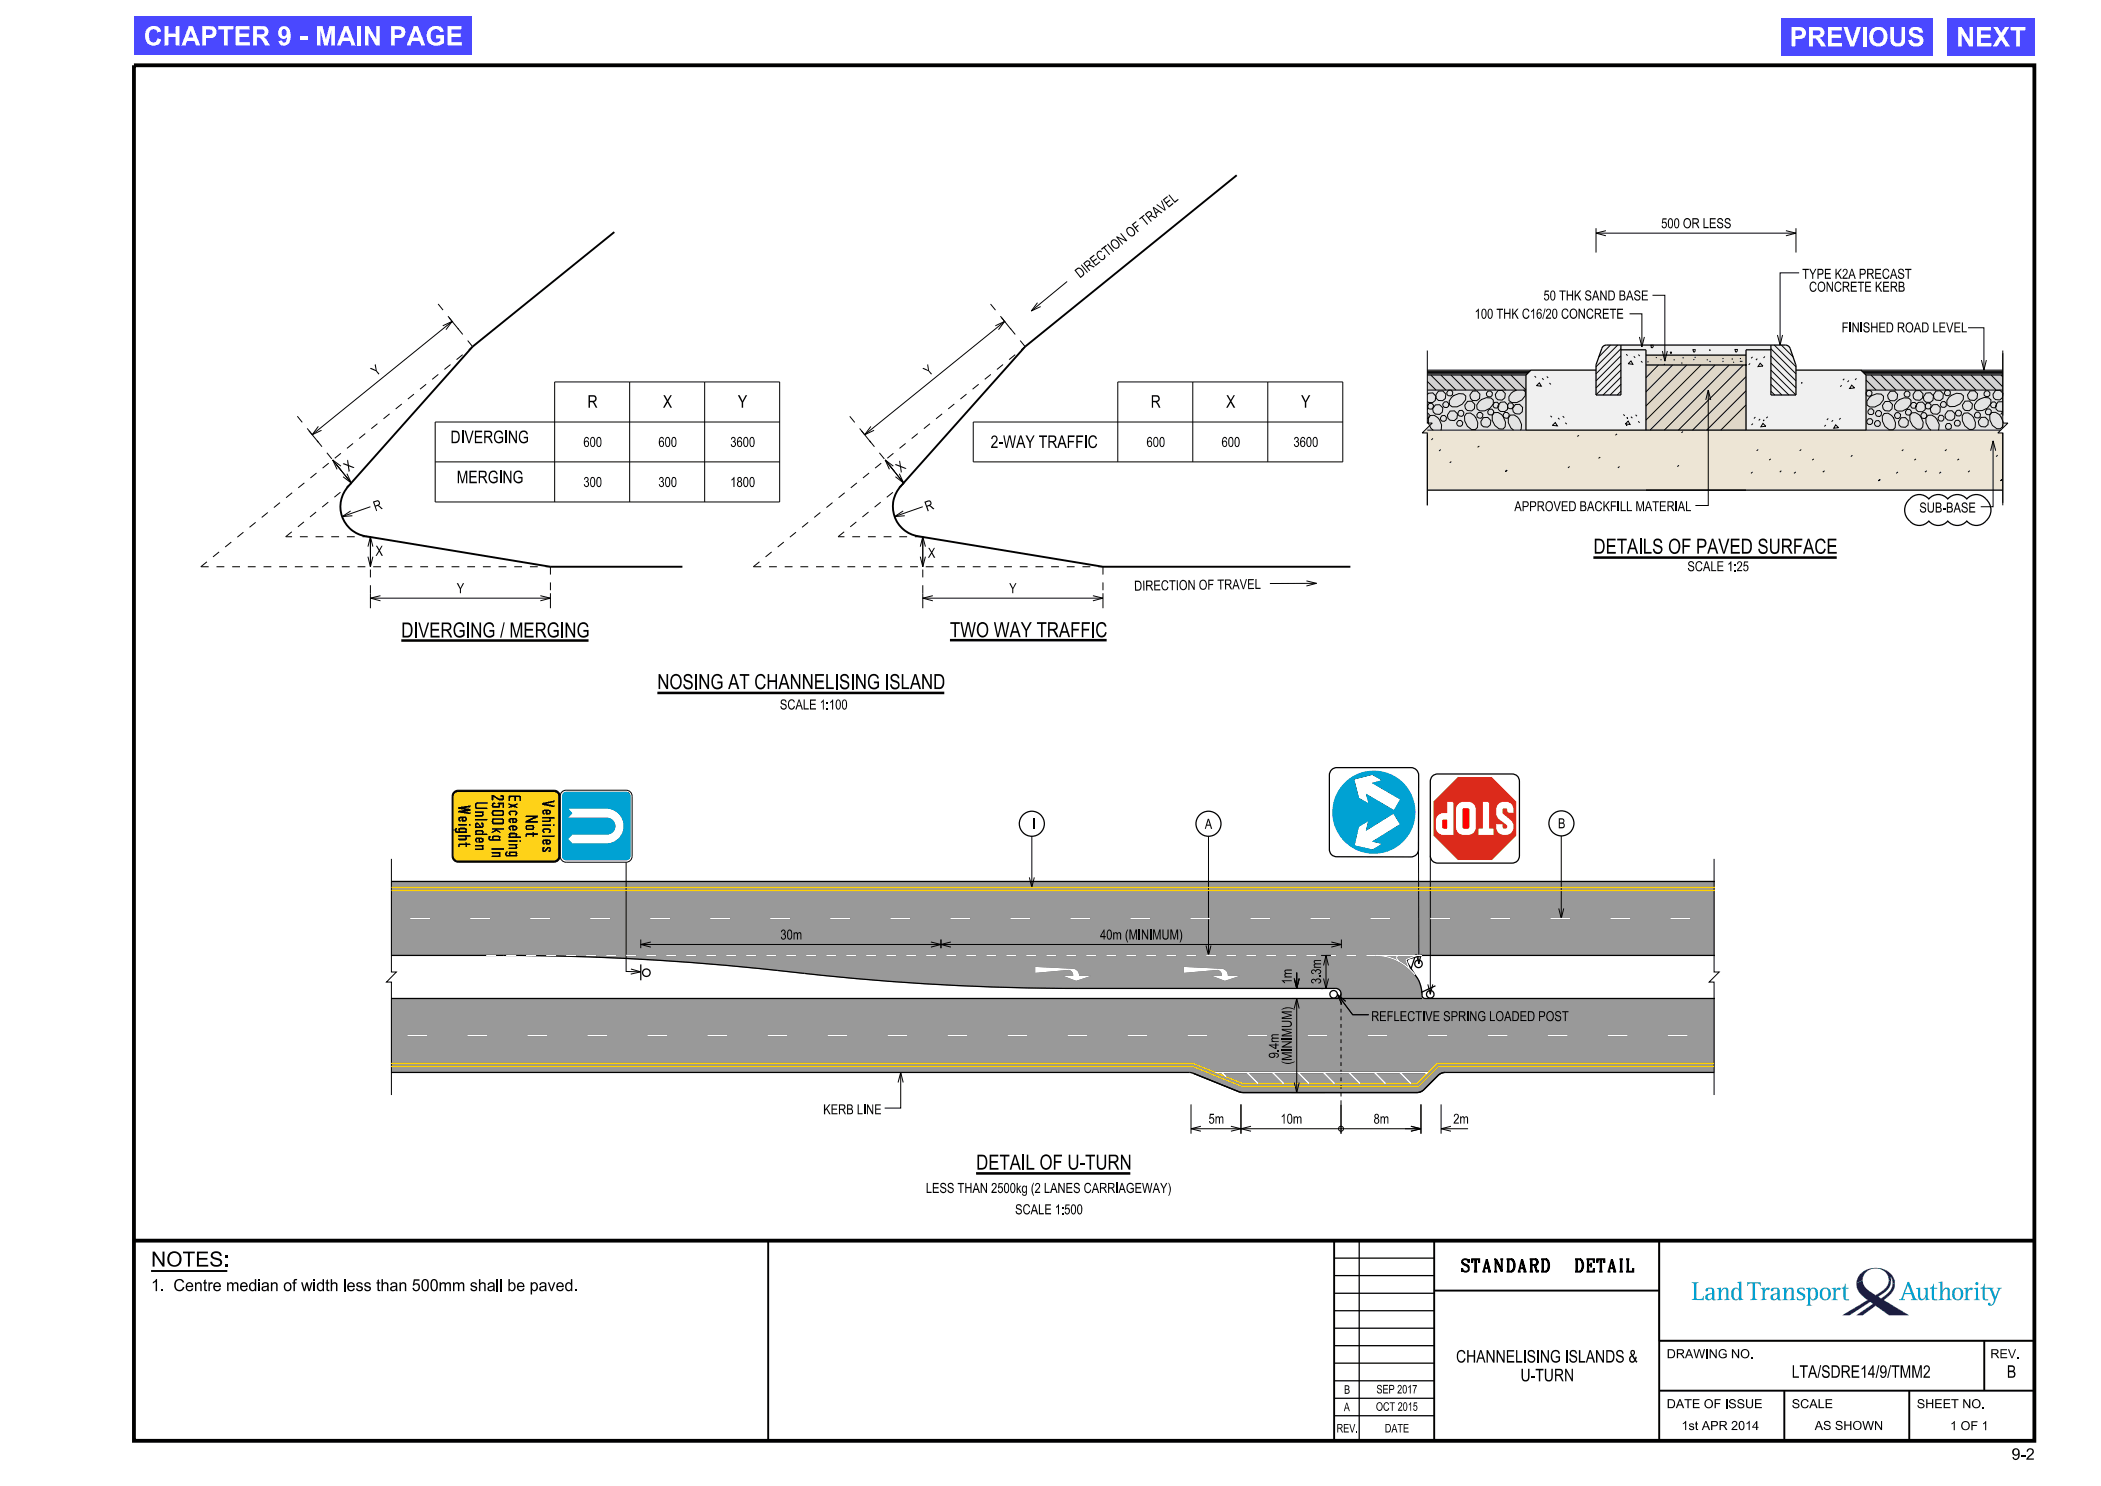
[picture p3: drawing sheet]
<svg xmlns="http://www.w3.org/2000/svg" width="420mm" height="297mm" viewBox="0 0 420 297" stroke-linecap="round" stroke-linejoin="round" font-family="sans-serif">
<defs><g id="words">
<g font-size="3.8" fill="#fff">
<text x="28.7" y="9.1">CHAPTER 9 - MAIN PAGE</text>
<text x="357.8" y="9.3">PREVIOUS</text>
<text x="391.1" y="9.3">NEXT</text>
</g>
<g font-size="3">
<text x="318.5" y="110.7">DETAILS OF PAVED SURFACE</text>
<text x="80.2" y="127.4">DIVERGING / MERGING</text>
<text x="189.9" y="127.4">TWO WAY TRAFFIC</text>
<text x="131.4" y="137.7">NOSING AT CHANNELISING ISLAND</text>
<text x="195.1" y="233.8">DETAIL OF U-TURN</text>
<text x="30.2" y="253.1">NOTES:</text>
</g>
<g font-size="2.5">
<text x="117.4" y="81.5">R</text>
<text x="132.5" y="81.5">X</text>
<text x="147.5" y="81.5">Y</text>
<text x="230" y="81.5">R</text>
<text x="245.1" y="81.5">X</text>
<text x="260.1" y="81.5">Y</text>
<text x="90" y="88.6">DIVERGING</text>
<text x="198" y="89.5">2-WAY TRAFFIC</text>
<text x="91.3" y="96.6">MERGING</text>
<text x="292.3" y="254.2">STANDARD</text>
<text x="313.9" y="254.2">DETAIL</text>
<text x="291.1" y="272.3">CHANNELISING ISLANDS &amp;</text>
<text x="358.2" y="275.4">LTA/SDRE14/9/TMM2</text>
<text x="401.2" y="275.4">B</text>
<text x="304" y="276.1">U-TURN</text>
</g>
<g font-size="2.4">
<text x="30.2" y="258">1.</text>
<text x="34.7" y="258">Centre median of width less than 500mm shall be paved.</text>
</g>
<text font-size="2.3" x="402.1" y="291.8">9-2</text>
<g font-size="2">
<text x="332.1" y="45.6">500 OR LESS</text>
<text x="215.9" y="55.7" transform="rotate(-39 215.9 55.7)">DIRECTION OF TRAVEL</text>
<text x="360.3" y="55.7">TYPE K2A PRECAST</text>
<text x="361.6" y="58.3">CONCRETE KERB</text>
<text x="294.8" y="63.7">100 THK C16/20 CONCRETE</text>
<text x="308.5" y="60.1">50 THK SAND BASE</text>
<text x="368.2" y="66.4">FINISHED ROAD LEVEL</text>
<text x="75.2" y="75.3" transform="rotate(-39 75.2 75.3)">Y</text>
<text x="185.6" y="75.3" transform="rotate(-39 185.6 75.3)">Y</text>
<text x="116.6" y="89.3">600</text>
<text x="131.6" y="89.3">600</text>
<text x="146" y="89.3">3600</text>
<text x="229.2" y="89.3">600</text>
<text x="244.2" y="89.3">600</text>
<text x="258.6" y="89.3">3600</text>
<text x="69.7" y="94.3" transform="rotate(-39 69.7 94.3)">X</text>
<text x="180.1" y="94.5" transform="rotate(-39 180.1 94.5)">X</text>
<text x="116.6" y="97.3">300</text>
<text x="131.6" y="97.3">300</text>
<text x="146" y="97.3">1800</text>
<text x="75" y="102.2" transform="rotate(-19 75 102.2)">R</text>
<text x="185.3" y="102.2" transform="rotate(-19 185.3 102.2)">R</text>
<text x="302.7" y="102.2">APPROVED BACKFILL MATERIAL</text>
<text x="383.7" y="102.4">SUB-BASE</text>
<text x="75.1" y="111.1">X</text>
<text x="185.5" y="111.5">X</text>
<text x="91.3" y="118.6">Y</text>
<text x="201.7" y="118.6">Y</text>
<text x="226.7" y="118.1" transform="rotate(-1 226.7 118.1)">DIRECTION OF TRAVEL</text>
<text x="337.3" y="114.2">SCALE 1:25</text>
<text x="155.9" y="141.8">SCALE 1:100</text>
<text x="206.3" y="165.6">I</text>
<text x="240.8" y="165.6">A</text>
<text x="311.4" y="165.6">B</text>
<text x="156" y="187.8">30m</text>
<text x="219.9" y="187.8">40m (MINIMUM)</text>
<text x="274.1" y="204.1">REFLECTIVE SPRING LOADED POST</text>
<text x="164.6" y="222.7">KERB LINE</text>
<text x="241.6" y="224.6">5m</text>
<text x="256" y="224.6">10m</text>
<text x="274.6" y="224.6">8m</text>
<text x="290.5" y="224.6">2m</text>
<text x="185.1" y="238.4">LESS THAN 2500kg (2 LANES CARRIAGEWAY)</text>
<text x="202.9" y="242.7">SCALE 1:500</text>
</g>
<g font-size="1.8">
<text x="333.2" y="271.5">DRAWING NO.</text>
<text x="397.9" y="271.5">REV.</text>
<text x="333.2" y="281.5">DATE OF ISSUE</text>
<text x="358.2" y="281.5">SCALE</text>
<text x="383.2" y="281.5">SHEET NO.</text>
<text x="336.1" y="285.8">1st APR 2014</text>
<text x="362.8" y="285.8">AS SHOWN</text>
<text x="389.8" y="285.8">1 OF 1</text>
</g>
<g font-size="1.7">
<text x="268.7" y="278.6">B</text>
<text x="275.1" y="282">OCT 2015</text>
<text x="275.2" y="278.5">SEP 2017</text>
<text x="267.2" y="286.3">REV.</text>
<text x="268.6" y="282">A</text>
<text x="276.8" y="286.3">DATE</text>
</g>
<g font-size="1.6">
<text x="264.1" y="194.8" transform="rotate(-90 264.1 194.8)">3</text>
<text x="255.6" y="209.7" transform="rotate(-90 255.6 209.7)">4</text>
</g>
</g></defs>
<path d="M267.1 197.6a1.01 1.01 0 0 1 1 1 1.01 1.01 0 0 1-1 1M267.1 197.6h-51.6a529.6 529.6 0 0 1-64.9-4.1 504.4 504.4 0 0 0-49.9-2.5h-22.5v-14.8h264.5v14.8h-58.4l-2.6 .6a.59 .59 0 0 0-.3 .9l1.5 2.3a6.8 6.8 0 0 1 1.4 4.4l.6 .4h57.8v14.7h-53.8a1.98 1.98 0 0 0-1.4 .6l-2.8 2.9a1.98 1.98 0 0 1-1.5 .6l-35-.1-9.7-3.8-.7-.2h-159.6v-14.7h188.9M267.1 197.6h.1M267.1 199.6h.1M281.4 192.5h.1M281.7 191.6h.1" fill="none" stroke="#7f7f7f" stroke-width=".2"/>
<path d="M78.2 176.2h264.5v14.8h-58.4l-2.7 .6-.3 .3 .1 .6 1.6 2.5a7 7 0 0 1 1.4 4.3l.5 .3h57.8v14.7h-53.8l-1.2 .5-3.2 3.1-1.3 .5h-34.7l-.8-.2-9.3-3.8-.6-.1h-159.6v-14.7h188.9a1.01 1.01 0 0 0 1-1 1.01 1.01 0 0 0-1-1h-51.6a494.1 494.1 0 0 1-54.7-3l-5.4-.6a518.1 518.1 0 0 0-54.7-3h-22.5z" fill-rule="evenodd" fill="#999"/>
<path d="M112.6 158.5l.6-.2h12a.83 .83 0 0 1 .8 .8v12a.83 .83 0 0 1-.8 .8h-12a.86 .86 0 0 1-.8-.8v-12zM113.6 161.6h7.6a3.5 3.5 0 0 1 3.5 3.5 3.5 3.5 0 0 1-3.5 3.5h-6.8l-.8-.9 .8-.9h6.9a1.68 1.68 0 0 0 1.7-1.7 1.68 1.68 0 0 0-1.7-1.7h-7.7l.8-.9z" fill="none" stroke="#000" stroke-width=".2"/>
<g fill="#fff">
<path d="M113.6 161.6h7.6a3.5 3.5 0 0 1 3.5 3.5 3.5 3.5 0 0 1-3.5 3.5h-6.8l-.8-.9 .8-.9h6.9a1.68 1.68 0 0 0 1.7-1.7 1.68 1.68 0 0 0-1.7-1.7h-7.7l.8-.9z" fill-rule="evenodd"/>
<path d="M112.3 158.3l-.3 .4v.4v12a1.2 1.2 0 0 0 1.2 1.2h12a1.2 1.2 0 0 0 1.2-1.2v-12a1.17 1.17 0 0 0-1.2-1.2h-12zM112.6 158.5l.6-.2h12l.6 .2 .2 .6v12l-.2 .6-.6 .2h-12l-.6-.2-.2-.6v-12z" fill-rule="evenodd"/>
</g>
<path d="M112.2 158.4l.6-.4 .4-.1h12a1.19 1.19 0 0 1 1.2 1.2v12a1.21 1.21 0 0 1-1.2 1.2h-12a1.21 1.21 0 0 1-1.2-1.2v-12z" fill="none" stroke="#000" stroke-width=".2"/>
<path d="M112.6 158.5l-.2 .6v12l.2 .6 .6 .2h12l.6-.2 .2-.6v-12l-.2-.6-.6-.2h-12zM113.6 161.6h7.6a3.5 3.5 0 0 1 3.5 3.5 3.5 3.5 0 0 1-3.5 3.5h-6.8l-.8-.9 .8-.9h6.9a1.68 1.68 0 0 0 1.7-1.7 1.68 1.68 0 0 0-1.7-1.7h-7.7l.8-.9z" fill-rule="evenodd" fill="#00a2d3"/>
<g fill="none" stroke="#000" stroke-width=".2">
<path d="M90.6 158.4l.6-.4 .4-.1h19.2a1.19 1.19 0 0 1 1.2 1.2v12a1.21 1.21 0 0 1-1.2 1.2h-19.2a1.21 1.21 0 0 1-1.2-1.2v-12zM91 158.6l.5-.3h19.2a.83 .83 0 0 1 .9 .8v12a.84 .84 0 0 1-.9 .9h-19.2a.84 .84 0 0 1-.8-.9v-12zM98.9 159h.1M98.9 159l-.6-.1v1.1h.3v-.7l1 .6 .8 .1M99.5 159.8h-.1M100.4 158.9h.1M100.4 158.9l.2 .1 .2 .3M100.4 158.9h-.3v.4l.2-.1 .1 .3-.1 .1-.7-.1-.7-.5M100.4 160h.1M100.8 159.3h.1M100.8 159.3v.3M100.8 159.6h.1"/>
<path d="M100.8 159.6l-.2 .3-.2 .1M101.7 159h2.4v1.1h-.3v-.8h-.6v.8h-.4v-.8h-.8v.8h-.3zM91.4 166.1l-.2-.2 .2-.1v-.4a.55 .55 0 0 0-.6 .6 .55 .55 0 0 0 .6 .5h1.9v-.4h-.1M91.4 166.1h.1M91.6 168.9h.1M91.6 168.9l.1-.3h1.3v-.2h.3v.2h.8v.3h-.8v.4h-.3v-.4h-1M91.6 161.3l2.5-.4v.4l-1.2 .2 1.2 .2v.4l-1.2 .1 1.2 .2v.4l-2.5-.4v-.3l1.3-.2-1.3-.2zM91.6 164.6h1.7v.4h-1.7zM92 165.4h.1M92 165.4l-.4 .3 .2 .4h-.4M92 165.4h1.1l.3 .5-.2 .2M92 168.9l-.1 .4h-.3v-.4"/>
<path d="M92 168.9h.1M92.1 163.2h.1M92.1 166.1h.1M92.1 163.2a.55 .55 0 0 0-.5 .5 .55 .55 0 0 0 .5 .5M92.1 163.5l-.2 .2 .2 .2M92.1 166.1l-.2-.2 .2-.1h.9v.1l-.2 .2M92.1 163.5h.2v.7h.5M92.1 163.2h.7M92.1 163.9v.3M92.1 166.1h.7M92.1 164.2v.1M92.1 163.5h.1"/>
<path d="M92.6 163.5l.4 .1v.2l-.4 .1zM92.8 163.2a.55 .55 0 0 1 .6 .5 .55 .55 0 0 1-.6 .5M92.8 167.6h.1M92.8 163.2h.1M92.8 166.1h.1M92.8 167.2v.1M92.8 164.2v.1M92.8 163.5h.1M93.2 167.2l.2 .3-.3 .4-1.5 .1v-.4h1.2M93.2 167.2h.9v-.3h-2.5v.3l1.4 .1v.1l-.2 .2M93.2 167.2v.1M93.2 166.1h.1"/>
<path d="M93.7 164.6h.4v.4h-.4zM94.9 165.3h.1M94.9 164.8h.1M94.9 165h.1M94.9 165l.2 .1-.2 .2M94.9 161.2l.3 .5h.3h1.9v-.3h-1.9M94.9 162.1h1.8v.4h-.1l.1 .3-.1 .3-.3 .2h-1.4v-.4h1.3l.2-.2-.2-.2h-1.3zM94.9 168.9h1.8v.3h-.1l.1 .3-.1 .3-.3 .1h-1.4v-.3h1.3l.2-.2-.2-.2h-1.3zM94.9 163.7h2.5v.3h-2.5zM94.9 160.9v.4M94.9 164.8v.2M94.9 165.3v.4"/>
<path d="M94.9 160.9h.1M95.3 160.9h.1M95.3 161.2l.2 .2M95.3 164.4l-.4 .4M95.3 165.1h.1M95.3 164.4h.1M95.3 160.9v.4M95.3 164.8v.3M95.3 165.9l-.4 .3 .2 .4h-.2v.3h2.5v-.3h-.8M95.3 164.4l.4 .2M95.3 165.9h1M95.3 165.9h.1"/>
<path d="M95.3 166.3l.9-.1 .2 .2-.2 .2h-.7zM95.4 164.8h-.1M95.4 164.8h.1M95.4 165.1h.1M95.4 164.8l.4 .3h-.4M95.5 160.7l-.2 .2M95.5 160.3l-.5 .3-.1 .3M95.5 167.4h.7a.55 .55 0 0 1 .5 .5 .55 .55 0 0 1-.5 .5h-.5v-.7h-.2M95.5 167.4a.55 .55 0 0 0-.6 .5 .55 .55 0 0 0 .6 .5M95.5 167.7l-.2 .2 .2 .2M95.5 160.3h1.9v.4h-1.9M95.5 160.3h.1"/>
<path d="M95.5 160.7h.1M95.5 167.4h.1M95.5 167.7h.1M95.5 168.1v.3M95.5 161.4h.1M95.5 168.4h.1M95.5 161.8h.1M95.5 166.6h.1M95.5 168.1h.1M95.7 164.6l.5 .5h.2M95.8 164.6h.1M96 167.7l.3 .1v.2l-.3 .1z"/>
<path d="M96.3 169.9h.1M96.3 165.9h.1M96.3 165.9l.4 .3-.1 .4M96.4 164.4h.1M96.4 165.1h.1M96.4 164.8h-.2v-.4a.39 .39 0 0 1 .5 .4v.5l-.3 .2h-1.3l-.2 .1M96.4 164.8v.3M96.6 162.5h.1M96.6 166.6h.1M97.7 167.3l.4-.3-.1 .6 .5 .1-.2-.3 .2-.4h1.4a.37 .37 0 0 1 .2 .4 .37 .37 0 0 1-.2 .3h.2v.4h-2a.54 .54 0 0 1-.4-.8zM98.1 168v.1M98.1 167h.1"/>
<path d="M98.3 164.4v.2l.4 .2h1.7M98.3 161l.2 .4 1.1 .1M98.3 162.3v.4l.2 .4h1.9M98.3 160.8l.2-.4h.5v.4h-.3v.2l.8 .1 .2-.2-.2-.1v-.4h1.3v1.1h-.3v-.7l-.6-.1 .1 .5-.4 .3M98.3 165.5h2.5v.3h-1.5l.8 .4v.3l-.9-.4-.9 .4v-.3l.7-.4h-.7zM98.3 160.8v.2M98.3 164v.4M98.3 169.5h2.5v.4h-2.5zM98.3 164h.1M98.3 164.4h.1M98.3 161h.1M98.6 164.1h.1"/>
<path d="M98.6 162.6h.1M98.6 164.2l.2 .2h1.5l.1-.2M98.6 162.6l.2 .2M98.6 162.4v.2M98.6 164.1v.1M98.7 164.2l-.1 .1M98.7 167h.1M98.8 167.7l-.2-.2 .2-.2h.8l.1 .2-.1 .2M98.8 162.2l-.2 .2M98.8 162.2h1.5M98.8 167.7h.8M98.8 162.8h1.5"/>
<path d="M98.8 162.8h.1M98.8 167.7h.1M98.8 162.2h.1M99.5 171h.1M99.5 170.6h.1M99.5 167.7h.1M99.6 170.6h-1.3v-.4h1.8v.4h-.2l.2 .3-.2 .4h-1.6v-.3h1.3M99.6 170.6l.1 .2-.1 .2M99.6 161.5h.1M99.7 167h.1M99.7 171.3v.1M100.3 162.2l.2 .2v.2"/>
<path d="M100.3 162.2h.1M100.3 162.8h.1M100.4 161.9h.1M100.4 163.1h.1M100.4 163.5h-1.7l-.4 .2v.3M100.4 161.9h-1.7l-.4 .2v.2M100.4 163.5l.2 .1 .2 .4M100.4 161.9l.4 .2v.6v.2l-.4 .2M100.4 163.5h.1M100.4 164.8h.1M100.4 164.2h.1M100.4 162.6h.1"/>
<path d="M100.4 164.1l-.1-.2h-1.5l-.2 .2M100.4 162.6l-.1 .2M100.4 164.1h.1M100.5 164.1v.1M100.8 164h.1M100.8 164.4h.1M100.8 164v.4M100.8 164.4v.2l-.4 .2M101.4 170.9h.1M101.5 170.9l-.2-.2 .2-.2v-.4a.55 .55 0 0 0-.6 .6 .55 .55 0 0 0 .6 .5M101.5 171.2h.1M101.5 170.9h.3"/>
<path d="M101.7 168.7h1.7v.3h-.1a.39 .39 0 0 1 .1 .5 .39 .39 0 0 1-.4 .2h-1.3v-.3h1.2l.2-.2-.2-.2h-1.2zM101.7 160.5l.9 .4 .8-.4v.4l-.4 .1 .4 .3v.3l-.8-.3-.9 .3v-.3l.4-.3-.4-.1zM101.7 167.9h1.7v.4h-1.7zM101.8 167.1h.1M101.8 170.9l-.2-.3 .3-.4 1.1-.1 .4 .3-.1 .5M101.8 167.1h-.1v.4h2.4v-.4h-.8M101.8 170.9h.1M102.2 165.6v.1M102.2 167.1h.1M102.2 170.9h.1M102.2 163.1h.1M102.2 164.5h.1"/>
<path d="M102.2 163.8h.1M102.2 165.3h.1M102.2 166.8h.1M102.2 162a.53 .53 0 0 0-.6 .5 .53 .53 0 0 0 .6 .6M102.2 162.7l-.1-.3 .8-.1 .2 .2-.2 .2M102.2 164.5a.53 .53 0 0 1-.6-.5 .53 .53 0 0 1 .6-.5h.7a.53 .53 0 0 1 .5 .5 .53 .53 0 0 1-.5 .5M102.2 163.8l-.2 .2 .2 .2M102.2 165.3h.2v.7h.5a.57 .57 0 0 0 .5-.5 .57 .57 0 0 0-.5-.6l-.7 .1a.53 .53 0 0 0-.6 .5 .53 .53 0 0 0 .6 .5M102.2 165.3l-.2 .2 .2 .2M102.2 166.8l-.2 .2 .2 .1M102.2 170.5l-.2 .2 .2 .2M102.2 162h.1"/>
<path d="M102.2 162.7v.4M102.2 164.1v.4M102.2 165.7v.3M102.2 170.5h.1M102.2 163.8h.2v.7h.5M102.2 166.8h.7M102.2 170.5h.7M102.2 162h.7M102.2 167.1h.7M102.2 170.9h.7M102.7 163.8l.3 .1v.2h-.3zM102.9 165.6v.1"/>
<path d="M102.9 167.1h.1M102.9 162a.53 .53 0 0 1 .5 .5 .53 .53 0 0 1-.5 .6M102.9 165.3l.2 .2-.2 .2M102.9 166.8l.2 .2-.2 .1M102.9 170.5l.2 .2-.2 .2M102.9 162h.1M102.9 162.7v.4M102.9 170.5h.1M102.9 165.3h-.2v.4h.2M102.9 163.1h.1M102.9 164.5h.1M102.9 166.8h.1"/>
<path d="M102.9 169.4h.1M102.9 163.8h.1M102.9 165.3h.1M102.9 170.9h.1M103 166.4l.4 .3-.1 .4M103 166.4h.1M103 166.4l-1.1 .1-.3 .4 .2 .2M103.3 170.9h.1M103.3 167.1h.1M103.4 170.9v.3h-1.9M103.4 170.9v.3M103.8 167.9h.3v.4h-.3z"/>
<path d="M105 163h2.5v.3l-1.6 .8h1.6v.4h-2.5v-.4l1.6-.8h-1.6zM105.1 165l.3-.2h1l.2 .1 .2 .3a.5 .5 0 0 1-.4 .7h-1a.56 .56 0 0 1-.3-.9zM105.3 166.5h1.2v-.2h.3v.2h.7v.4h-.7v.3h-.3v-.3h-1.1M105.3 166.9h.1M105.4 165.2h1l.1 .3-1.1 .1zM105.4 166.5l-.3 .2-.1 .5h.3v-.3M108.4 164.3h.1M108.4 164h.1M108.4 163.6h.1M108.4 163.3h2.5v.4h-.9l.2 .2-.3 .4h-1.5v-.3h1.2l.2-.2-.2-.2h-1.2zM108.4 167h2.5v.3h-2.5zM108.4 164.7h1.7v.4h-1.7z"/>
<path d="M108.4 160.5l2.5-.6v.4l-1.7 .4 1.7 .3v.4l-2.5-.5zM108.4 169.4l.5-.1v.3h-.2l.1 .4 .8-.7a.41 .41 0 0 1 .5 .3v.3a.4 .4 0 0 1-.5 .4v-.3l.2-.1-.1-.3-.8 .7a.4 .4 0 0 1-.5-.4zM108.4 162a1.21 1.21 0 0 1 1.7 0 .52 .52 0 0 1-.5 .8h-.5v-.7h-.2l-.2 .2 .2 .2v.3a.53 .53 0 0 1-.5-.8zM108.4 168a1.29 1.29 0 0 1 1.5-.2 .55 .55 0 0 1 .3 .6 .55 .55 0 0 1-.6 .4h-.5v-.7l-.4 .2 .2 .2v.3a.55 .55 0 0 1-.5-.8zM108.4 165.8a1.26 1.26 0 0 1 1.7 0 .54 .54 0 0 1-.5 .8v-.4l.2-.2-.2-.1h-.8l.1 .7a.54 .54 0 0 1-.5-.8zM109.4 168.1l.4 .1v.2l-.4 .1zM109.4 162.1l.4 .1v.2l-.4 .1zM110.5 164.7h.4v.4h-.4z"/>
</g>
<g fill="#000">
<path d="M98.3 158.9h.5l.8 .6 .4 .1h.3l.1-.1-.1-.3-.2 .1v-.4h.4l.3 .3v.4a.72 .72 0 0 1-1.1 .3l-1.1-.6v.7h-.3z" fill-rule="evenodd"/>
<path d="M91.1 165.5a.55 .55 0 0 0-.2 .6 .55 .55 0 0 0 .5 .4h1.9v-.4h-.1l.1-.4-.3-.3h-1.2l-.2 .3 .2 .4h-.4l-.2-.2 .2-.5zM92 165.8h.8a.16 .16 0 0 1 .2 .2 .16 .16 0 0 1-.2 .1h-.8z" fill-rule="evenodd"/>
<path d="M91.6 161.3l2.5-.4v.4l-1.2 .2 1.2 .2v.4l-1.2 .1 1.2 .2v.4l-2.5-.4v-.3l1.3-.2-1.3-.2z" fill-rule="evenodd"/>
<path d="M91.6 164.6h1.7v.4h-1.7z" fill-rule="evenodd"/>
<path d="M91.7 168.7l1.3-.1v-.2h.3v.2h.8v.3h-.8v.4h-.3v-.4h-1l-.1 .4h-.3z" fill-rule="evenodd"/>
<path d="M91.8 163.2a.55 .55 0 0 0-.2 .6 .55 .55 0 0 0 .5 .4v-.3l-.2-.2 .2-.2h.2v.7h.5a.55 .55 0 0 0 .6-.5 .55 .55 0 0 0-.6-.5zM92.6 163.5l.4 .1v.2l-.4 .1z" fill-rule="evenodd"/>
<path d="M91.6 166.9h2.5v.3h-.9a.39 .39 0 0 1 .1 .5 .39 .39 0 0 1-.3 .3h-1.4v-.4h1.3a.18 .18 0 0 0 .1-.2 .18 .18 0 0 0-.2-.2h-1.2z" fill-rule="evenodd"/>
<path d="M93.7 164.6h.4v.4h-.4z" fill-rule="evenodd"/>
<path d="M95.1 164.4l-.2 .4 .2 .3-.2 .5 1.5-.1 .3-.2v-.7l-.2-.2h-.3v.4h.2l-.1 .3-.6-.6zM95.3 164.8h.3l.2 .3h-.5z" fill-rule="evenodd"/>
<path d="M95.1 160.5l.4-.2h1.9v.4h-1.9l-.2 .2 .1 .5h2v.3h-1.9a.49 .49 0 0 1-.6-.5z" fill-rule="evenodd"/>
<path d="M94.9 168.9h1.8v.3h-.1a.41 .41 0 0 1 .1 .4 .41 .41 0 0 1-.4 .3h-1.4v-.3h1.3l.2-.2-.2-.2h-1.3z" fill-rule="evenodd"/>
<path d="M95.1 167.5a.55 .55 0 0 0-.1 .6 .55 .55 0 0 0 .5 .3v-.3l-.2-.2 .2-.2h.2v.7h.5a.53 .53 0 0 0 .5-.5 .53 .53 0 0 0-.5-.5h-.7zM96 167.7l.3 .1 .1 .2-.4 .1z" fill-rule="evenodd"/>
<path d="M95 166.1l-.1 .2 .2 .3h-.2v.3h2.5v-.3h-.8l.1-.3-.2-.4h-1.2zM95.3 166.3l.9-.1a.19 .19 0 0 1 .2 .2 .19 .19 0 0 1-.2 .2h-.7z" fill-rule="evenodd"/>
<path d="M94.9 162.1h1.8v.4h-.1a.41 .41 0 0 1 .1 .5 .41 .41 0 0 1-.4 .3h-1.4v-.4h1.3l.2-.2-.2-.2h-1.3z" fill-rule="evenodd"/>
<path d="M97.7 167.1l-.1 .2a.53 .53 0 0 0 .5 .8h2v-.4h-.2l.1-.1a.36 .36 0 0 0 .1-.4 .36 .36 0 0 0-.4-.2h-1.2l-.2 .4 .2 .3-.5-.1 .1-.6zM98.7 167.4l.9-.1 .1 .2-.1 .2h-.8l-.2-.2z" fill-rule="evenodd"/>
<path d="M98.4 160.5l.6-.1v.4h-.3v.2l.9 .1a.17 .17 0 0 0 .1-.2 .17 .17 0 0 0-.2-.1v-.4h1.3v1.1h-.3v-.7l-.6-.1 .1 .4-.2 .3-1.2 .1-.3-.4z" fill-rule="evenodd"/>
<path d="M98.3 170.2h1.8v.4h-.2l.2 .5-.4 .2h-1.4v-.3h1.3l.1-.2-.1-.2h-1.3z" fill-rule="evenodd"/>
<path d="M98.3 165.5h2.5v.3h-1.5l.8 .4v.3l-.9-.4-.9 .4v-.3l.7-.4h-.7z" fill-rule="evenodd"/>
<path d="M98.4 162l-.1 .7 .3 .4h1.8l.4-.2v-.6l-.2-.4h-1.9zM98.7 162.3l1.6-.1 .2 .2v.2l-.2 .2h-1.5l-.2-.2z" fill-rule="evenodd"/>
<path d="M98.4 163.7l-.1 .7 .2 .3 1.9 .1 .4-.3v-.5l-.2-.4-1.9-.1zM98.7 163.9h1.6l.2 .3-.2 .2h-1.5l-.2-.2z" fill-rule="evenodd"/>
<path d="M101.7 163.7l-.1 .3 .2 .4 .4 .1-.2-.6 .4-.1v.7h.5a.55 .55 0 0 0 .5-.5 .55 .55 0 0 0-.5-.6h-.7zM102.7 163.8l.3 .1v.2h-.3z" fill-rule="evenodd"/>
<path d="M101.7 165.2l-.1 .3 .2 .4 .4 .1v-.3l-.2-.2 .4-.2v.7h.5a.57 .57 0 0 0 .5-.5 .57 .57 0 0 0-.5-.6h-.7zM102.7 165.3h.2a.18 .18 0 0 1 .2 .2 .18 .18 0 0 1-.2 .2h-.2z" fill-rule="evenodd"/>
<path d="M101.8 162.1l.4-.1h.7a.53 .53 0 0 1 .5 .5 .53 .53 0 0 1-.5 .6v-.4a.16 .16 0 0 0 .2-.2 .16 .16 0 0 0-.2-.2l-.8 .1 .1 .7a.53 .53 0 0 1-.5-.4 .53 .53 0 0 1 .1-.6z" fill-rule="evenodd"/>
<path d="M101.7 168.7h1.7v.3h-.1a.39 .39 0 0 1 .1 .5 .39 .39 0 0 1-.4 .2h-1.3v-.3h1.2a.19 .19 0 0 0 .2-.2 .19 .19 0 0 0-.2-.2h-1.2z" fill-rule="evenodd"/>
<path d="M101.7 166.6l-.1 .3 .2 .2h-.1v.4h2.4v-.4h-.8l.1-.4-.4-.3h-1zM102.1 166.8h.8a.18 .18 0 0 1 .2 .2 .18 .18 0 0 1-.2 .1h-.8z" fill-rule="evenodd"/>
<path d="M101.1 170.3a.52 .52 0 0 0-.1 .6 .52 .52 0 0 0 .5 .3h1.9v-.3h-.1l.1-.5-.4-.3h-.9l-.4 .3 .1 .5h-.3l-.2-.2 .2-.2v-.4zM102.1 170.6l.8-.1 .2 .2-.2 .2h-.7z" fill-rule="evenodd"/>
<path d="M101.7 160.5l.9 .4 .8-.4v.4l-.4 .1 .4 .3v.3l-.8-.3-.9 .3v-.3l.4-.3-.4-.1z" fill-rule="evenodd"/>
<path d="M101.7 167.9h1.7v.4h-1.7z" fill-rule="evenodd"/>
<path d="M101.7 159h2.4v1.1h-.3v-.8h-.6v.8h-.4v-.8h-.8v.8h-.3z" fill-rule="evenodd"/>
<path d="M103.8 167.9h.3v.4h-.3z" fill-rule="evenodd"/>
<path d="M105.1 166.6l1.4-.1v-.2h.3v.2h.7v.4h-.7v.3h-.3v-.3h-1.1l-.1 .3h-.3z" fill-rule="evenodd"/>
<path d="M105 163h2.5v.3l-1.6 .8h1.6v.4h-2.5v-.4l1.6-.8h-1.6z" fill-rule="evenodd"/>
<path d="M105.1 165a.67 .67 0 0 0 .2 .9h1.1a.56 .56 0 0 0 .4-.5 .56 .56 0 0 0-.4-.6zM105.3 165.3l1.1-.1 .1 .3-1.1 .1z" fill-rule="evenodd"/>
<path d="M108.4 165.8a1.33 1.33 0 0 1 1.3-.3 .53 .53 0 0 1 .5 .6 .53 .53 0 0 1-.6 .5v-.4l.2-.2-.1-.1h-.9l.1 .7a.51 .51 0 0 1-.5-.3 .51 .51 0 0 1 0-.5z" fill-rule="evenodd"/>
<path d="M108.6 161.9a.52 .52 0 0 0-.2 .6 .52 .52 0 0 0 .5 .3v-.3l-.2-.2 .2-.2h.2v.7h.5a.53 .53 0 0 0 .6-.5 .53 .53 0 0 0-.6-.5zM109.4 162.1h.2a.18 .18 0 0 1 .2 .2 .18 .18 0 0 1-.2 .2h-.2z" fill-rule="evenodd"/>
<path d="M108.4 163.3h2.5v.4h-.9a.38 .38 0 0 1 .1 .4 .38 .38 0 0 1-.3 .2h-1.4v-.3h1.3l.1-.2-.2-.2h-1.2z" fill-rule="evenodd"/>
<path d="M108.4 168a.55 .55 0 0 0 .5 .8v-.3l-.2-.2 .2-.2h.2v.7h.5a.55 .55 0 0 0 .6-.5 .55 .55 0 0 0-.6-.6h-.7zM109.4 168.1h.2a.19 .19 0 0 1 .2 .2 .19 .19 0 0 1-.2 .2h-.2z" fill-rule="evenodd"/>
<path d="M108.6 169.3h.3l-.2 .7 .8-.7a.42 .42 0 0 1 .6 .3v.5l-.2 .2h-.3v-.3l.2-.1-.1-.3-.6 .6a.42 .42 0 0 1-.4 .1 .42 .42 0 0 1-.3-.4v-.4z" fill-rule="evenodd"/>
<path d="M108.4 164.7h1.7v.4h-1.7z" fill-rule="evenodd"/>
<path d="M108.4 160.5l2.5-.6v.4l-1.7 .4 1.7 .3v.4l-2.5-.5z" fill-rule="evenodd"/>
<path d="M110.5 164.7h.4v.4h-.4z" fill-rule="evenodd"/>
<path d="M90.7 158.3l-.2 .4-.1 .4v12a1.2 1.2 0 0 0 1.2 1.2h19.2a1.24 1.24 0 0 0 1.2-1.2v-12a1.2 1.2 0 0 0-1.2-1.2h-19.2zM90.9 158.5l.6-.2h19.2l.6 .2 .3 .6v12l-.1 .4-.4 .4-.4 .1h-19.2l-.4-.1-.3-.3-.1-.5v-12z" fill-rule="evenodd"/>
</g>
<path d="M108.4 167.2h2.5" fill="none" stroke="#000" stroke-width=".32"/>
<path d="M94.9 163.8h2.5M98.3 169.7h2.5" fill="none" stroke="#000" stroke-width=".35"/>
<g fill="#fed218">
<path d="M90.9 158.5l-.2 .6v12l.1 .4 .4 .4 19.5 .1 .4-.1 .3-.3 .2-.5v-12l-.3-.6-.6-.2h-19.2zM101.7 167.9h1.7v.4h-1.7zM108.4 160.5l2.5-.6v.4l-1.7 .4 1.7 .3v.4l-2.5-.5zM108.5 161.9l1.1-.1a.53 .53 0 0 1 .6 .5 .53 .53 0 0 1-.6 .5h-.5v-.7l-.4 .2 .2 .2v.3a.55 .55 0 0 1-.5-.3 .55 .55 0 0 1 .1-.6zM108.4 163.3h2.5v.4h-.9l.2 .2-.3 .4h-1.5v-.3h1.2l.2-.2-.2-.2h-1.2zM108.4 164.7h1.7v.4h-1.7zM110.5 164.7h.4v.4h-.4zM108.5 165.7l1.1-.2a.53 .53 0 0 1 .6 .6 .53 .53 0 0 1-.6 .5v-.4a.18 .18 0 0 0 .2-.1 .18 .18 0 0 0-.2-.2h-.8l.1 .7a.55 .55 0 0 1-.5-.4 .55 .55 0 0 1 .1-.5zM108.4 167h2.5v.3h-2.5zM108.5 167.9l.4-.2h.7a.55 .55 0 0 1 .6 .6 .55 .55 0 0 1-.6 .5h-.5v-.7l-.4 .2 .2 .2v.3a.55 .55 0 0 1-.5-.3 .55 .55 0 0 1 .1-.6zM108.4 169.4l.5-.1v.3h-.2v.4h.2l.4-.6a.51 .51 0 0 1 .8 .2v.3a.4 .4 0 0 1-.5 .4v-.3l.2-.1v-.3l-.7 .6a.42 .42 0 0 1-.4 .1 .42 .42 0 0 1-.3-.4zM105 163h2.5v.3l-1.6 .8h1.6v.4h-2.5v-.4l1.6-.8h-1.6zM105.1 165l1.3-.2a.56 .56 0 0 1 .4 .6 .56 .56 0 0 1-.4 .5h-1a.64 .64 0 0 1-.3-.9zM105.2 166.6l1.3-.1v-.2h.3v.2h.7v.4h-.7v.3h-.3v-.3h-1.1l-.1 .3h-.3zM101.7 159h2.4v1.1h-.3v-.8h-.6v.8h-.4v-.8h-.8v.8h-.3zM101.7 160.5l.9 .4 .8-.4v.4l-.4 .1 .4 .3v.3l-.8-.3-.9 .3v-.3l.4-.3-.4-.1zM101.7 166.6l.3-.2h1l.4 .3-.1 .4h.8v.4h-2.4v-.4h.1l-.2-.2zM103.8 167.9h.3v.4h-.3zM101.7 168.7h1.7v.3h-.1a.39 .39 0 0 1 .1 .5 .39 .39 0 0 1-.4 .2h-1.3v-.3h1.2l.2-.2-.2-.2h-1.2zM101.1 170.3l.4-.2v.4l-.2 .2 .2 .2h.3l-.1-.5 .2-.2 1.1-.1 .4 .3-.1 .5h.1v.3h-1.9a.51 .51 0 0 1-.5-.3 .51 .51 0 0 1 .1-.6zM98.3 158.9h.5l.8 .6 .4 .1h.3l.1-.1-.1-.3-.2 .1v-.4h.4l.3 .3v.4a.87 .87 0 0 1-1.4 .2l-.8-.5v.7h-.3zM98.4 160.5l.6-.1v.4h-.3v.2l.1 .1h.7l.2-.2-.2-.1v-.4h1.3v1.1h-.3v-.7l-.6-.1 .1 .5-.2 .2-1.1 .1a.52 .52 0 0 1-.4-.7zM98.5 161.9h2.1l.2 .4v.5l-.4 .3h-1.9l-.2-.4v-.4zM98.4 163.7l.3-.2 1.8 .1 .3 .4v.5l-.4 .3h-1.8l-.3-.4zM98.3 165.5h2.5v.3h-1.5l.8 .4v.3l-.9-.4-.9 .4v-.3l.7-.4h-.7zM97.7 167.1l.4-.1-.1 .6 .5 .1-.2-.3 .2-.4h1.4a.37 .37 0 0 1 .2 .4 .37 .37 0 0 1-.2 .3h.2v.4h-2a.54 .54 0 0 1-.5-.4 .54 .54 0 0 1 .1-.6zM98.3 169.5h2.5v.4h-2.5zM98.3 170.2h1.8v.4h-.2l.2 .3-.2 .4h-1.6v-.3h1.3a.18 .18 0 0 0 .1-.2 .18 .18 0 0 0-.1-.2h-1.3zM94.9 168.9h1.8v.3h-.1a.41 .41 0 0 1 .1 .4 .41 .41 0 0 1-.4 .3h-1.4v-.3h1.3a.19 .19 0 0 0 .2-.2 .19 .19 0 0 0-.2-.2h-1.3zM95.2 167.4h1a.53 .53 0 0 1 .5 .5 .53 .53 0 0 1-.5 .5h-.5v-.7h-.2l-.2 .2 .2 .2v.3a.55 .55 0 0 1-.6-.4 .55 .55 0 0 1 .3-.6zM95 166.1l.3-.2h1.2l.2 .4-.1 .3h.8v.3h-2.5v-.3h.2l-.2-.3zM94.9 163.7h2.5v.3h-2.5zM94.9 162.1h1.8v.4h-.1l.1 .5-.4 .3h-1.4v-.4h1.3l.2-.2-.2-.2h-1.3zM95.1 160.5l.4-.2h1.9v.4h-1.9l-.2 .2 .1 .5h2v.3h-1.9a.51 .51 0 0 1-.6-.5zM91.6 161.3l2.5-.4v.4l-1.2 .2 1.2 .2v.4l-1.2 .1 1.2 .2v.4l-2.5-.4v-.3l1.3-.2-1.3-.2zM91.6 164.6h1.7v.4h-1.7zM93.7 164.6h.4v.4h-.4zM91.6 166.9h2.5v.3h-.9a.38 .38 0 0 1 .2 .5 .38 .38 0 0 1-.4 .3h-1.4v-.4h1.3l.1-.2-.2-.2h-1.2zM91.7 168.7l1.3-.1v-.2h.3v.2h.8v.3h-.8v.4h-.3v-.4h-1l-.1 .4h-.3zM90.9 165.7l.5-.3-.2 .5 .2 .2h.4l-.2-.4 .2-.3h1.2l.3 .3-.1 .4h.1v.4h-1.9a.55 .55 0 0 1-.5-.8zM91.8 163.2a1.31 1.31 0 0 1 1.5 .2 .54 .54 0 0 1-.5 .8h-.5v-.7l-.4 .2 .2 .2v.3a.54 .54 0 0 1-.5-.4 .54 .54 0 0 1 .2-.6zM95 164.5a.48 .48 0 0 1 .7 .1l.5 .5h.2l-.2-.7a.38 .38 0 0 1 .5 .4v.5l-.3 .2-1.5 .1zM101.7 165.2l.5-.3h.7a.57 .57 0 0 1 .5 .6 .57 .57 0 0 1-.5 .5h-.5v-.7l-.4 .2 .2 .2v.3a.54 .54 0 0 1-.5-.8zM101.7 163.7l.5-.3 .7 .1a.53 .53 0 0 1 .5 .5 .53 .53 0 0 1-.5 .5h-.5v-.7l-.4 .2 .2 .2v.3a.54 .54 0 0 1-.5-.8zM101.7 162.2l.5-.2h.7a.55 .55 0 0 1 .5 .5 .55 .55 0 0 1-.5 .6v-.4l.2-.2-.2-.2-.8 .1 .1 .7a.54 .54 0 0 1-.5-.9z" fill-rule="evenodd"/>
<path d="M92.6 163.5l.4 .1v.2l-.4 .1z" fill-rule="evenodd"/>
<path d="M92 165.8h.8a.16 .16 0 0 1 .2 .2 .16 .16 0 0 1-.2 .1h-.8z" fill-rule="evenodd"/>
<path d="M96 167.7l.3 .1v.3h-.3z" fill-rule="evenodd"/>
<path d="M95.4 166.3l.8-.1 .2 .2-.2 .2h-.7l-.2-.2z" fill-rule="evenodd"/>
<path d="M95.3 164.8h.3l.2 .3h-.5z" fill-rule="evenodd"/>
<path d="M98.7 162.3l1.6-.1 .2 .4-.2 .2h-1.5l-.2-.2z" fill-rule="evenodd"/>
<path d="M98.7 163.9h1.6l.2 .3-.2 .2h-1.5l-.2-.2z" fill-rule="evenodd"/>
<path d="M98.7 167.4l.9-.1 .1 .2-.1 .2h-.8l-.2-.2z" fill-rule="evenodd"/>
<path d="M102.1 166.8h.9l.1 .2-1 .1z" fill-rule="evenodd"/>
<path d="M102.7 165.3h.2a.18 .18 0 0 1 .2 .2 .18 .18 0 0 1-.2 .2h-.2z" fill-rule="evenodd"/>
<path d="M102.1 170.6l.8-.1 .2 .3-.2 .1h-.7z" fill-rule="evenodd"/>
<path d="M102.7 163.8l.3 .1v.2h-.3z" fill-rule="evenodd"/>
<path d="M105.3 165.3l1.1-.1 .1 .3-1.1 .1z" fill-rule="evenodd"/>
<path d="M109.4 168.1h.3a.18 .18 0 0 1 .1 .2 .18 .18 0 0 1-.2 .2h-.2z" fill-rule="evenodd"/>
<path d="M109.4 162.1h.3a.18 .18 0 0 1 .1 .2 .18 .18 0 0 1-.2 .2h-.2z" fill-rule="evenodd"/>
</g>
<path d="M266.2 153.8l-.3 .6-.2 .5v14.9a1.45 1.45 0 0 0 1.5 1.4l14.9 .1a1.51 1.51 0 0 0 1.5-1.5v-14.9a1.57 1.57 0 0 0-1.5-1.5h-14.9l-.5 .1zM266.4 162.3a8.3 8.3 0 0 1 16.6 0 8.3 8.3 0 0 1-16.6 0z" fill-rule="evenodd" fill="#fff"/>
<path d="M270.7 155.8l3.6-.9 1.9 1.1-2 .5 5.7 3.3-1.2 2.1-5.6-3.3 .5 2-1.9-1.1zM271.6 165.2l1.9-1.1-.5 1.9 5.6-3.4 1.3 2.1-5.6 3.5 2 .5-1.9 1.1-3.6-.8zM276 164.2l-3 1.8" fill="none" stroke="#000" stroke-width=".25"/>
<g fill="#fff">
<path d="M270.7 155.8l3.6-.9 1.9 1.1-2 .5 5.7 3.3-1.2 2.1-5.6-3.3 .5 2-1.9-1.1z" fill-rule="evenodd"/>
<path d="M271.6 165.2l1.9-1.1-.5 1.9 5.6-3.4 1.3 2.1-5.6 3.5 2 .5-1.9 1.1-3.6-.8z" fill-rule="evenodd"/>
</g>
<path d="M266.2 153.8l.5-.3 .5-.1h14.9a1.57 1.57 0 0 1 1.5 1.5v14.9a1.51 1.51 0 0 1-1.5 1.5l-14.9-.1a1.45 1.45 0 0 1-1.5-1.4v-14.9l.2-.6z" fill="none" stroke="#000" stroke-width=".25"/>
<path d="M266.3 162.3a8.3 8.3 0 0 0 16.7 0 8.3 8.3 0 0 0-16.7 0zM270.7 155.8l3.6-.9 1.9 1.1-2 .5 5.7 3.3-1.2 2.1-5.6-3.3 .5 2-1.9-1.1zM271.6 165.2l1.9-1.1-.4 1.9 5.5-3.4 1.3 2.1-5.6 3.5 2 .5-1.9 1.1-3.6-.8z" fill-rule="evenodd" fill="#00a2d3"/>
<path d="M285.8 163.6a9 9 0 0 0 18 0 9 9 0 0 0-18 0zM289.5 160.4h.9v6.3h-1.8a1.31 1.31 0 0 1-1.4-1.4v-1.3a1.33 1.33 0 0 1 1.4-1.3h.9zM291.6 160.8l1-.4a1.81 1.81 0 0 1 2 .7l.2 .7v3.5a1.33 1.33 0 0 1-1.3 1.4h-.9a1.36 1.36 0 0 1-1.3-1.4v-3.5zM296.6 160.4h.9v5.4h.9v.9h-2.7v-.9h.9zM299.7 160.8a1.6 1.6 0 0 1 1.8-.2 1.6 1.6 0 0 1 .9 1.6h-.9v-.6l-.3-.2h-.7l-.3 .3 .1 1 1.6 1.4a1.55 1.55 0 0 1 .1 2.1 1.55 1.55 0 0 1-2.1 .3l-.5-.6-.1-1h.9l.1 .8 .7 .1a.61 .61 0 0 0 .5-.4 .61 .61 0 0 0-.2-.7l-1.5-1.1-.4-.7-.1-1.4z" fill-rule="evenodd" fill="#dc2a1b"/>
<g fill="#f00">
<path d="M288.3 163.7l1.2-.1v2.2h-1.1l-.3-.3v-1.5z" fill-rule="evenodd"/>
<path d="M292.4 161.4h1.3l.2 .2v3.7l-.2 .5h-1.2l-.3-.3v-3.7z" fill-rule="evenodd"/>
</g>
<path d="M288.2 163.8l.4-.2h.9v2.2h-.9l-.4-.2zM289.5 160.4h.9v6.3h-1.8a1.33 1.33 0 0 1-1.4-1.4v-1.3a1.33 1.33 0 0 1 1.4-1.3h.9z" fill="none" stroke="#fff" stroke-width=".38"/>
<path d="M289.5 160.4v2.3a1.87 1.87 0 0 0-2.1 .6l-.1 .5-.1 1.5a1.33 1.33 0 0 0 1.4 1.4h1.8v-6.3zM288.3 163.7l1.2-.1v2.2h-1.1l-.3-.3v-1.5z" fill-rule="evenodd" fill="#fff"/>
<path d="M291.6 160.8l.3-.1a2.99 2.99 0 0 1 2.1-.2l.6 .5 .2 .5v3.8a1.33 1.33 0 0 1-1.3 1.4 1.85 1.85 0 0 1-2-.6l-.2-.8v-3.5l.1-.5zM292.2 161.6l.4-.2h.9l.4 .2v3.7l-.2 .4-1.1 .1-.4-.2z" fill="none" stroke="#fff" stroke-width=".38"/>
<path d="M291.6 160.8l-.3 1v3.5a1.33 1.33 0 0 0 1.3 1.4h.9a1.33 1.33 0 0 0 1.3-1.4v-3.5a1.33 1.33 0 0 0-1.3-1.4l-1.1 .1zM292.3 161.5l1.2-.1 .4 .2v3.7l-.2 .5h-1.1l-.4-.3z" fill-rule="evenodd" fill="#fff"/>
<path d="M296.6 160.4h.9v5.4h.9v.9h-2.7v-.9h.9z" fill="none" stroke="#fff" stroke-width=".38"/>
<path d="M296.6 160.4h.9v5.4h.9v.9h-2.7v-.9h.9z" fill-rule="evenodd" fill="#fff"/>
<path d="M299.7 160.8a1.59 1.59 0 0 1 1.8-.3 1.59 1.59 0 0 1 .9 1.7h-.9l-.1-.6-.4-.2h-.6l-.2 .4v.9l1.7 1.4a1.55 1.55 0 0 1-.6 2.6 1.55 1.55 0 0 1-2-1.8h.9v.4a.67 .67 0 0 0 .8 .5 .67 .67 0 0 0 .4-.9l-1.6-1.3a2.24 2.24 0 0 1-.1-2.8z" fill="none" stroke="#fff" stroke-width=".38"/>
<g fill="#fff">
<path d="M299.7 160.8a1.59 1.59 0 0 1 1.8-.3 1.59 1.59 0 0 1 .9 1.7h-.9v-.4a.79 .79 0 0 0-1.1-.4l-.2 .4v.9l1.7 1.4a1.55 1.55 0 0 1-.6 2.6 1.55 1.55 0 0 1-2-1.8h.9v.4a.68 .68 0 0 0 .6 .5 .68 .68 0 0 0 .7-.5l-.1-.5-1.6-1.2-.4-.7-.1-1.4z" fill-rule="evenodd"/>
<path d="M286.3 155.1l-.3 .5-.1 .6v14.8a1.45 1.45 0 0 0 1.5 1.5h14.9a1.45 1.45 0 0 0 1.4-1.5v-14.8a1.45 1.45 0 0 0-1.4-1.5h-14.9l-.5 .1zM285.8 163.6a9 9 0 0 1 18 0 9 9 0 0 1-18 0z" fill-rule="evenodd"/>
</g>
<path d="M286.3 155.1l.5-.3 .6-.1h14.9a1.45 1.45 0 0 1 1.4 1.5v14.8a1.45 1.45 0 0 1-1.4 1.5h-14.9a1.45 1.45 0 0 1-1.5-1.5v-14.8l.1-.6z" fill="none" stroke="#000" stroke-width=".25"/>
<g fill="#f0f0f0">
<path d="M306 74h13.1v-1.2l1.1-3.2 .4-.5 .3-.1h3.1v.9h5v16.1h-24v-11z" fill-rule="evenodd"/>
<path d="M349 69.9h5v-.9h3.1l.4 .1 .4 .5 1.1 3.4v1h13l1 1v11h-24z" fill-rule="evenodd"/>
</g>
<path d="M284.3 86.5l.6-.5h115l-.5 .5h1v11.5h-115.1v-11.5z" fill-rule="evenodd" fill="#ede5d5"/>
<path d="M329 71h20v15h-20z" fill-rule="evenodd" fill="#dfd7c8"/>
<path d="M324 69h30v.9h-5v1.1h-20v-1.1h-5z" fill-rule="evenodd" fill="#f0f0f0"/>
<g fill="#e3e3e3">
<path d="M285.3 78h19.7v8h-20.1l1.4-1.4h-1z" fill-rule="evenodd"/>
<path d="M373 78h27.4v6.6h1l-1.5 1.4h-26.9z" fill-rule="evenodd"/>
</g>
<g fill="#d1d1d1">
<path d="M285.3 75h19.7v3h-19.7z" fill-rule="evenodd"/>
<path d="M373 75h27.4v3h-27.4z" fill-rule="evenodd"/>
</g>
<g fill="#ababab">
<path d="M285.3 74h20.7l-1 1h-19.7z" fill-rule="evenodd"/>
<path d="M372 74h28.4v1h-27.4z" fill-rule="evenodd"/>
</g>
<g fill="none" stroke="#000" stroke-width=".25">
<path d="M382.1 99.4a2.51 2.51 0 0 1 3.5 .3 2.46 2.46 0 0 1 3.8 0 2.5 2.5 0 0 1 3.8 0 2.67 2.67 0 0 1 4.4 .8 3 3 0 0 1-.3 3.3 3 3 0 0 1-3.1 1.1l-1-.8a2.5 2.5 0 0 1-3.8 0 2.46 2.46 0 0 1-3.8 0 2.6 2.6 0 0 1-4.2-.3 3 3 0 0 1 .7-4.4zM266.7 258.5h20M266.7 254.9h20M266.7 251.5h20M271.7 248v40M331.7 248h75v20h-75zM266.7 279.5h20M266.7 276h20M266.7 272.4h20M266.7 269h20M266.7 265.5h20M266.7 262h20"/>
<path d="M266.7 283h20"/>
</g>
<path d="M26.8 13h379.9v275h-379.9zM26.8 248h379.9" fill="none" stroke="#000" stroke-width=".76" stroke-linecap="butt"/>
<path d="M153.6 248v40M266.7 248v40M286.7 257.9h45M286.7 248v40M331.7 248v40M331.7 268h75M331.7 278h75M356.7 278v10M381.7 278v10M396.7 268v10" fill="none" stroke="#000" stroke-width=".38"/>
<g fill="#008c95">
<path d="M338.2 256.3h1.4l-.4 .2-.1 .2v2.9h1l.4-.5h.1v.8l-2.4-.1 .4-.3v-2.8z" fill-rule="evenodd"/>
<path d="M341.1 257.6l-.1 .1a.28 .28 0 0 0 .2 .4 .28 .28 0 0 0 .3-.4l.1-.2h.4l.2 .2 .1 .8h-.6a.71 .71 0 0 0-.8 .6 .71 .71 0 0 0 .5 .8 .71 .71 0 0 0 .9-.4l.1 .3 .3 .1a.16 .16 0 0 0 .2 .1 .16 .16 0 0 0 .1-.3l-.3-.1v-1.7l-.2-.4-.3-.2h-.7zM341.5 258.9l.8-.2v.4l-.3 .5-.2 .1-.3-.1-.2-.6z" fill-rule="evenodd"/>
<path d="M343.2 257.5l.8-.2v.8l.2-.4 .5-.4 .6 .1 .2 .5v1.6l.4 .3-1.2 .1 .4-.4v-1.6l-.2-.3h-.3l-.3 .3-.3 .6v1l.4 .3-1.2 .1 .4-.4v-1.8z" fill-rule="evenodd"/>
<path d="M347.3 256.3l.8-.2v3.3l.4 .3-.8 .2v-.4l-.2 .2-.4 .2a1.33 1.33 0 0 1-.8-2.2l.5-.4h.4l.5 .4v-1.1zM346.9 257.6l-.4 .8 .2 1.1a.61 .61 0 0 0 .8 0 .61 .61 0 0 0 .2-.7l-.2-1-.3-.3z" fill-rule="evenodd"/>
<path d="M349.3 256.3h2.7v.7h-.1l-.1-.3-.3-.2h-.7v2.9l.2 .3 .4 .1-1.6 .1 .4-.2 .2-.3v-2.9h-.7l-.3 .5h-.1z" fill-rule="evenodd"/>
<path d="M352 257.5l.8-.2v.6l.3-.5 .5-.1 .2 .4-.4 .1a.5 .5 0 0 0-.5 .1 .5 .5 0 0 0-.1 .6v1.1l.4 .2-1.2 .1 .4-.3v-1.9z" fill-rule="evenodd"/>
<path d="M354.1 257.6l.5-.3h.6l.4 .3 .1 2 .3 .1a.16 .16 0 0 1 0 .3 .16 .16 0 0 1-.3-.1h-.2l-.2-.4-.3 .3-.6 .1-.5-.4a.96 .96 0 0 1 1.2-1h.2v-.7l-.1-.2-.6-.1-.2 .6-.4-.1zM354.5 258.9l-.1 .2 .1 .4 .2 .2 .3-.1 .3-.4v-.5z" fill-rule="evenodd"/>
<path d="M356.3 257.5l.8-.2v.8l.4-.6 .9-.1 .2 .4v1.7l.4 .3-1.2 .1 .3-.4v-1.7v-.1l-.4-.1-.5 .5-.1 .4v1l.4 .4h-1.2l.4-.3v-1.9z" fill-rule="evenodd"/>
<path d="M359.4 257.5l.4-.2 .9 .1 .1 .6-.5-.5h-.4l-.3 .3 .2 .4 1 .6 .1 .5-.3 .4-.4 .2-1-.1v-.6l.6 .5h.4l.3-.3-.3-.5-.9-.6-.1-.5z" fill-rule="evenodd"/>
<path d="M361 257.5l.4 .2v3l-.4 .2h1.3l-.5-.3v-1.1l.5 .4h.4l.5-.3 .2-.6-.1-1.1a.82 .82 0 0 0-.7-.6 .82 .82 0 0 0-.8 .4v-.4zM362.1 257.7l.4-.2 .4 .3 .1 1.1-.2 .5a.53 .53 0 0 1-.7 .2 .53 .53 0 0 1-.2-.7v-.7z" fill-rule="evenodd"/>
<path d="M364.1 257.7l.5-.4 .7 .1 .5 .5 .2 .7h-.5l-.1-.7-.4-.4-.4 .1-.2 .2-.2 .8h-.4l.1-.6z" fill-rule="evenodd"/>
<path d="M363.8 258.6h.4l.1 .7 .4 .4h.4l.3-.3 .1-.8h.5v.2l-.4 .8-.4 .3h-.5l-.7-.4z" fill-rule="evenodd"/>
<path d="M366.1 257.5l.9-.2v.6l.3-.5 .5-.1 .1 .4-.3 .1a.5 .5 0 0 0-.5 .1 .5 .5 0 0 0-.1 .6v1l.4 .4h-1.3l.4-.2 .1-.3v-1.5z" fill-rule="evenodd"/>
<path d="M368.8 256.6h.1v.8h.6v.2h-.6l.1 1.9 .2 .2h.4v.2h-.7l-.4-.3v-2h-.3v-.2l.5-.3z" fill-rule="evenodd"/>
<path d="M381.4 256.2l-1.2 3.1-.6 .6h1.2l-.1-.2a.24 .24 0 0 1-.3-.1 .24 .24 0 0 1 .1-.3l.2-.6h1.4l.2 .7a.22 .22 0 0 1 0 .3 .22 .22 0 0 1-.2 0l-.1 .2h1.4l-.6-.5-1.2-3.2zM381.4 256.8l.6 1.6h-1.2z" fill-rule="evenodd"/>
<path d="M383 257.5l.9-.2v2l.2 .3h.3l.4-.3 .2-.6-.1-1-.4-.2 .8-.2v2.1l.5 .3-.8 .2-.1-.6-.4 .5h-.8l-.3-.6v-1.5z" fill-rule="evenodd"/>
<path d="M386.5 256.6h.1v.8h.7v.2h-.7v1.9l.3 .2h.4v.2h-.7a.54 .54 0 0 1-.4-.8v-1.5h-.4v-.2l.5-.2z" fill-rule="evenodd"/>
<path d="M387.5 256.3l.8-.2v2l.2-.5 .4-.3 .7 .2 .2 .4v1.6l.4 .4h-1.3l.5-.4v-1.6l-.3-.3-.4 .1-.4 .8v1l.4 .3-1.2 .1 .4-.4v-2.9z" fill-rule="evenodd"/>
<path d="M390.2 258.6h.5l.1 .8a.62 .62 0 0 0 .8 .3 .62 .62 0 0 0 .4-.8v-.3h.5l-.1 .5-.3 .5-.4 .3h-.6l-.6-.3-.2-.4z" fill-rule="evenodd"/>
<path d="M390.5 257.7l.6-.4 .7 .1 .5 .4 .2 .8h-.5l-.2-.8a.64 .64 0 0 0-.8-.2 .64 .64 0 0 0-.3 .8v.2h-.5l.1-.6z" fill-rule="evenodd"/>
<path d="M392.6 257.5l.8-.2v.6l.3-.5 .5-.1 .2 .4-.4 .1a.5 .5 0 0 0-.5 .1 .5 .5 0 0 0-.1 .6v1l.4 .4h-1.2l.4-.3v-1.9z" fill-rule="evenodd"/>
<path d="M394.6 257.5l.8-.2v2.3l.4 .3h-1.2l.4-.4v-1.7z" fill-rule="evenodd"/>
<path d="M396.6 256.6h.2v.8h1.2v.2h-1.2v1.8l.1 .3h.5v.2h-.7l-.4-.4v-1.9h-.4v-.2l.5-.2z" fill-rule="evenodd"/>
<path d="M397.4 257.4h1.2v.1a.25 .25 0 0 0-.3 .1 .25 .25 0 0 0 .1 .3l.5 1.3 .5-1.3a.24 .24 0 0 0 .1-.3 .24 .24 0 0 0-.3-.1v-.1h1l-.5 .4-1.2 2.9-.3 .2h-.5l-.3-.2 .1-.3 .4 .2a.25 .25 0 0 0 .3 .2 .25 .25 0 0 0 .2-.3l.2-.6-.8-2.2-.4-.1z" fill-rule="evenodd"/>
<circle cx="395.2" cy="256.5" r=".3"/>
</g>
<g fill="#171c8f">
<path d="M371.1 256.5l1.3-.6a3.5 3.5 0 0 0 2.2 2.7l.4 .3 .7-.5a3.1 3.1 0 0 0 1.9-2.5l.4 .2a3.7 3.7 0 0 1-2.2 2.9l-.3 .2 .5 .3 1-.7a3 3 0 0 0 1.3-2.2l.5-.1a4.1 4.1 0 0 1-2.2 3.4l5 3h-4l-2.6-1.9-2.6 1.9h-1.3l3.3-2.3-.5-.4-4.2 2.7h-1.4l5-3.1-.4-.3a3.7 3.7 0 0 1-1.8-3z" fill-rule="evenodd"/>
<path d="M371.9 254.6a4.2 4.2 0 0 1 6.8 1.2l.1 .7-.5 .1-.1-.8-.3-.6 .1 .9-.4-.2a2.63 2.63 0 0 0-2.6-2.4 2.63 2.63 0 0 0-2.6 2.4l-1.3 .6 .2-1z" fill-rule="evenodd"/>
</g>
<path d="M30.2 254h15.2" fill="none" stroke="#000" stroke-width=".38"/>
<g fill="#4a48ff">
<path d="M26.8 3.3h67.5v7.7h-67.5z"/>
<path d="M356 3.6h30.3v7.4h-30.3z"/>
<path d="M389.3 3.6h17.4v7.4h-17.4z"/>
</g>
<g fill="none" stroke="#000" stroke-width=".2" stroke-dasharray="1.6 1.6" stroke-linecap="butt">
<path d="M94.5 69.3l-7.8-9.6M204.9 69.3l-7.7-9.6M69.7 97.2l.6-.6M70.3 96.6l-11.5-14.2M180.1 97.2l.6-.6M180.7 96.6l-11.5-14.2M40.1 113.3l54.4-44M40.1 113.3h69.9M57.1 107.3l13.2-10.7M74 107.3l-1.2-.2M74 107.3h-16.9M74 113.8v5.2"/>
<path d="M110 113.3v4.9M150.6 113.3l54.3-44M150.6 113.3h69.9M167.5 107.3l13.2-10.7M184.5 107.3l-1.2-.2M184.5 107.3h-17M184.5 113.8v5.2M220.5 113.3v4.9"/>
</g>
<path d="M247.2 35l-42.3 34.3-24.9 28M122.8 46.4l-28.3 22.9-24.9 28M69.7 97.2a6 6 0 0 0 3.4 10l36.9 6.1h26.4M180.1 97.2a6 6 0 0 0 3.4 10l37 6.1h49.4" fill="none" stroke="#000" stroke-width=".38"/>
<g fill="none" stroke="#000" stroke-width=".2">
<path d="M213.3 56.3l-7.1 5.9M319.1 46.6h39.9M319.1 45.6v4.9M321 46.1l-1.9 .5 1.9 .5M330.3 59h2.5v13.2M357 46.1l2 .5-2 .5M359 45.6v4.9M359.7 54.5h-3.9v14.5M88.5 65.1l1.9-.9-1.3 1.7M89.7 63.5l2 2.3M90.4 64.2l-28 22.7M125.9 76.3v24"/>
<path d="M140.9 76.3v24M199 65.1l1.8-.9-1.2 1.7M200.2 63.5l1.9 2.3M200.8 64.2l-27.9 22.7M207.4 60.5l-1.2 1.7 1.8-.9M238.4 76.3v16M253.4 76.3v16M285.3 74.5h20.2M285.3 78.9l.2-.3 .9-.1 .6 .7-.1 .8-.5 .5-.9-.1-.2-.2M285.3 70.1v14.5h1l-2 1.9h1v14.5v-14.2M285.3 74.2h20.5M285.3 74h20.7"/>
<path d="M285.3 75h19.7M285.3 76.2l1.8 1.8M285.3 74.7h20M286 75l3 3M287.5 78.2l.9-.1 .6 .7-.1 .9-.5 .4-.9-.1-.4-.4-.1-.7zM288 75l3 3M289.6 78h.5l.3 .3v.6l-.3 .2h-.6l-.2-.2-.1-.4zM290.1 75l3 3M290.7 79l-.5 .4-.5 .7 .1 .8a2.03 2.03 0 0 0 2.2 .2 2.03 2.03 0 0 0 1-1.9l-.4-.5h-1l-1 .4M292 75l3 3M294 75l3 3M294.4 78.2l.8-.1 .6 .7v.9l-.6 .4-.8-.1-.4-.4-.2-.7z"/>
<path d="M296.1 75l2.9 3M296.1 79.9l1-.4h1l.4 .5v.7l-.6 .9-1.1 .5h-1l-.5-.4-.1-.7 .5-.7 .5-.4M297.5 78.2l.5-.1 .3 .4v.6l-.3 .2h-.6l-.2-.2-.1-.5zM298 75l3 3M299.4 78.1l.9-.1 .6 .7-.1 .8-.5 .5-.9-.1-.4-.4-.1-.7zM300 75l3 3M302 75l3 3h-19.7M303.2 78l-.7 .2M304.6 78l.3 .3a2.21 2.21 0 0 1-2.7 2.2l-.5-.4-.1-.8 .5-.7 .5-.4M306.8 75.2l.3 .3M307.7 76.5l.4 .7-.9-.1zM308.3 75.6l.3 .3"/>
<path d="M309.2 75.2l.3 .3M309.7 76.5l.3 .3M321.9 69l-2.3 2.3M323.4 69l-4.3 4.3M324 74l-5 4.9M324 76.8l-2.1 2.1M324 78.2l-.7 .7M324 72.6l-4.9 4.9M324 71.1l-4.9 5M324 69.7l-4.9 5M324 75.4l-3.5 3.5M325.1 70.8l.3 .3"/>
<path d="M325.5 72.7l.5-.6 .4 .7zM325.8 62.7h2.4v6.6M326.6 71.2l.3 .3M327.5 70.9l.3 .3M327.7 67.3l.5 2 .5-2M328 72.2l.3 .3M330.6 69h-.2a.27 .27 0 0 0-.3 .2 .27 .27 0 0 0 .1 .3l.3-.4M331.5 73l-2.5 2.5M332.3 70.2l.5 2 .5-2M334.2 70.4h-.3l.1 .2 .2-.2M334.4 73l-5.4 5.3M337.2 73l-8.2 8.1"/>
<path d="M339 69.9h-.6l.2 .5 .3-.4M340 73l-11 11M341 79.9l.5-1.9 .5 1.9M341.5 78v23h-2.6M341.9 69.9l-.1 .1h.1M342.9 73l-13.1 13M345.7 73l-13 13M347.4 69.8l-.6 .1 .2 .4 .3-.3M348.5 73l-13 13M349 75.3l-10.7 10.7M349 78.1l-7.8 7.9M349.8 72.6l-.2 .3"/>
<path d="M350.3 71.3l-.2 .3M351.3 71.7l-.3 .3M351.9 72.6l.5 .6-1 .1zM352.8 71.3l-.3 .2M354 78.2l.8 .7M354 74l5 4.9M354 75.4l3.6 3.5M354 76.8l2.2 2.1M354 71.1l5 5M354 72.6l5 4.9M354 69.7l5 5M354.7 69l4.3 4.3"/>
<path d="M355.3 67l.5 2 .5-2M356.1 69l2.4 2.3M360.1 76.5h.1h-.1M368.2 77l-.3 .3M368.7 75.7l-.3 .3M369.6 76.1l-.3 .2M370.2 77l.5 .5-1 .1zM371.1 75.6l-.3 .3M372 74h28.4M372.3 74.2h28.1M372.5 74.5h27.9M372.8 74.7h27.6"/>
<path d="M373 75.9l2 2.1M373 78h27.4M373 75h27.4M373.3 78.1l.6-.1 .3 .4v.5l-.4 .3h-.5l-.2-.3-.1-.4zM374 75l3 3M374.2 79.1l-.5 .4-.5 .7v.8a2.05 2.05 0 0 0 2.2 .1 2.05 2.05 0 0 0 1.1-1.9l-.4-.4-1-.1-1 .4M376 75l3 3M377.9 78.2h.8l.6 .6-.1 .9-.5 .4h-.8l-.4-.4-.2-.7zM378 75l3 3M379.6 79.9l1-.4 1 .1 .4 .4a2.21 2.21 0 0 1-2.7 2.2l-.5-.4-.1-.8 .5-.7 .5-.4M380 75l3 3M381 78.2h.5l.3 .4v.5l-.3 .3-.6-.1-.2-.2-.1-.4z"/>
<path d="M382 75l3 3M382.9 78.1h.9l.6 .6-.1 .8-.5 .5-.9-.1-.4-.4-.1-.6zM384 75l3 3M385 78.6l.9-.1 .6 .6-.1 .9-.5 .4h-.9l-.4-.4-.1-.7zM386 75l3 3M387 78.1h.9l.6 .6-.1 .9-.5 .4h-.9l-.4-.4-.1-.7zM388 75l3 3M389 78l.5-.1 .4 .4v.5l-.4 .3h-.5l-.2-.3-.1-.4zM390 75l3 3M390.1 79l-.5 .4-.4 .7v.8l.6 .4a2.21 2.21 0 0 0 2.7-2.2l-.5-.4-.9-.1-1 .4M392 75l3 3M393.4 65.5h3.2v8.5"/>
<path d="M393.8 78.1h.9l.6 .6-.1 .9-.5 .4h-.9l-.3-.4-.2-.7zM394 75l3 3M395.6 79.8l1-.4 .9 .1 .5 .4a2.21 2.21 0 0 1-2.7 2.2l-.5-.4-.1-.8 .4-.7 .5-.4M396 75l3 3M396.1 72l.5 2 .5-2M396.9 78.1h.5l.4 .4v.5l-.4 .3-.5-.1-.2-.2-.1-.4zM398 75l2.4 2.3M398.9 78h.9l.6 .6-.1 .9-.5 .4h-.9l-.4-.4-.1-.7zM400 75l.4 .3M400.4 70.1v14.5h1l-2 1.9h1v14.5M400.4 70.6v12.5M61.8 86.1l1.9 2.3"/>
<path d="M63.6 85.2l-1.2 1.7 1.9-.9M66.5 91.9l3.7 4.7M68.2 93.2l-1.7-1.3 .9 1.9M69.4 94.7l.8 1.9-1.6-1.3M87 92.3h68.9M155.9 84.3h-68.9v16h68.9v-24h-45v24M172.2 86.1l1.9 2.3M174.1 85.2l-1.2 1.7 1.8-.9M177 91.9l3.7 4.7M178.6 93.2l-1.6-1.3 .8 1.9M179.8 94.7l.9 1.9-1.7-1.3M268.4 84.3h-73.8v8h73.8v-16h-45v16"/>
<path d="M285.3 85.5v.1M285.3 80.9l.1 .1-.1 .9M285.3 82.5l.4 .4-.1 .5-.3 .3M285.3 86h19.7M285.7 80.6h.5l.4 .4-.1 .5-.3 .3-.5-.1-.3-.2v-.4zM286.5 87.6l-.4 .3M286.9 80.9h.9l.6 .6-.1 .9-.5 .4h-.9l-.4-.4-.1-.7zM287.8 83.9l.4 1-.2 1.1M287.8 84l-.4-.5-.7-.5h-.8a1.98 1.98 0 0 0 .6 3M288 89.8l-.3 .3M288.3 83.1l.5-.1 .3 .4v.5l-.4 .3h-.4l-.3-.3-.1-.4zM288.7 80.3h.5l.4 .4v.5l-.4 .3-.5-.1-.2-.2-.1-.4z"/>
<path d="M289.9 82.2l.9-.1 .6 .6-.1 .9-.6 .5-.8-.1-.4-.4-.2-.7zM290.1 92.2l-.3 .3M291.5 84.1l.5-.1 .4 .4-.1 .5-.3 .3h-.5l-.2-.3-.1-.4zM291.7 82.1l.6-.1 .3 .4v.5l-.4 .3-.5-.1-.2-.2-.1-.4zM293.4 80.2h.8l.6 .6-.1 .9-.5 .4h-.9l-.4-.4-.1-.7zM295 83.5l.4 1-.1 .9-.4 .5h-.7l-.9-.7-.5-1.1v-.9l.4-.6 .7-.1 .7 .5 .5 .5M295.6 82.4h.5l.3 .4v.5l-.3 .3-.5-.1-.3-.2-.1-.4zM295.7 89.1l-.3 .3M296.5 83.5l.9-.1 .6 .7-.1 .8-.5 .5-.9-.1-.4-.4-.1-.7zM297.7 81.8h.5l.4 .4v.5l-.4 .2h-.5l-.2-.2-.1-.4zM298.8 80.4h.5l.3 .3v.6l-.3 .3-.5-.1-.3-.2-.1-.4zM300 80.4l.8-.1 .6 .7-.1 .8-.5 .5-.9-.1-.4-.4-.1-.7z"/>
<path d="M300.5 83.4l.5 1-.1 .9-.4 .5a2.21 2.21 0 0 1-2.2-2.8l.4-.5 .8-.1 .7 .5 .4 .5M300.8 82.4h.5l.4 .4-.1 .5-.3 .3-.5-.1-.2-.2-.1-.4zM301.3 94l-.4 .3M301.7 80.5h.5l.3 .4v.5l-.3 .3h-.5l-.3-.3-.1-.4zM302.9 80.9l.9-.1 .6 .6-.1 .9-.5 .5-.9-.1-.4-.4-.1-.7zM303.7 83.9l.5 .9-.1 1-.2 .2M303.8 83.9l-.4-.5-.7-.5-.8 .1-.4 .5v1l.5 1 .6 .5M310 83.1l.2 .3M310.3 85l.6-.5 .4 .6zM311.5 83.5l.2 .3M312.4 83.2l.3 .3M312.9 84.5l.3 .3"/>
<path d="M313.8 93.2l-.4 .3M315.6 87l-.3 .2M319.9 91.4l-.4 .2M323.3 86.7l-.4 .3M323.7 93.2l-.3 .3M324.5 82.8l.3 .3M325.3 84.9h-.2l.1 .1 .1-.1M325.5 84.2l.4 .6-1-.1zM326 83.3l.3 .3M327 82.9l.2 .3M327.5 84.2l.3 .3M335.6 93l-.3 .3"/>
<path d="M336.4 86.3l-.3 .2M349 80.9l-5 5.1M350.3 94.3l-.3 .3M350.4 84.7l-.3 .2M350.9 83.4l-.3 .2M351.5 89.8l-.3 .3M351.9 83.7l-.3 .3M352.4 84.6l.6 .6-1 .1zM352.5 84l.1 .1-.1-.1M353.4 83.3l-.3 .3M354 91.7l-.3 .3M356.1 94.1l-.3 .3"/>
<path d="M359 94.3l-.4 .3M360.1 89.8l-.3 .3M362.6 91.7l-.3 .3M364.7 94.1l-.3 .3M365 84.9l-.3 .3M365.5 83.6l-.3 .3M366.4 84l-.3 .3M367 84.9l.5 .6-.9 .1zM367.9 83.6l-.2 .3M370.3 91l-.3 .3M373 86h26.9M373.5 83.7h.5l.4 .3-.1 .6-.3 .2h-.5l-.3-.2v-.5z"/>
<path d="M373.7 81.7h.5l.4 .4-.1 .5-.3 .3-.5-.1-.2-.2-.1-.4zM375 84.1h.5l.4 .4-.1 .4-.3 .3h-.5l-.2-.3-.1-.3zM375.2 82.1h.5l.4 .3v.6l-.4 .3-.5-.1-.2-.2-.1-.5zM375.8 95.8l-.3 .3M376.8 80.3l.9-.1 .6 .7-.1 .8-.5 .5-.9-.1-.4-.4-.1-.7zM378.5 83.5l.4 1-.1 1-.4 .4h-.7l-.9-.7-.5-1v-1l.4-.5 .7-.1 .7 .4 .5 .6M379.1 82.5h.5l.3 .3v.6l-.3 .2h-.6l-.2-.2-.1-.5zM379.4 94.3l-.3 .3M380 83.5h.9l.6 .6-.1 .8-.5 .5-.9-.1-.4-.4-.1-.6zM380.5 89.8l-.3 .3M381.2 81.8h.5l.4 .4-.1 .5-.3 .3-.5-.1-.2-.2-.1-.4zM382.3 80.5l.5-.1 .4 .4-.1 .5-.3 .3h-.6l-.2-.3-.1-.4z"/>
<path d="M383 91.7l-.3 .3M383.5 80.4h.8l.6 .6-.1 .9-.5 .4h-.9l-.4-.4-.1-.7zM384 83.4l.5 1-.1 .9-.5 .5h-.7l-.9-.7-.5-1v-1l.4-.6h.7l.7 .4 .5 .5M384.3 82.5h.5l.4 .3-.1 .6-.3 .2h-.5l-.2-.2-.1-.5zM385.2 80.6h.5l.3 .3v.6l-.3 .2h-.5l-.3-.2-.1-.5zM385.2 94.1l-.4 .3M386 86l-.4-.4-.6-1.1v-.9l.4-.6a2.07 2.07 0 0 1 2.2 2.8l-.1 .2M386.4 80.9h.9l.6 .6-.1 .8-.5 .5-.9-.1-.4-.4-.1-.6zM387.7 83h.6l.3 .4-.1 .5-.3 .3-.5-.1-.2-.2-.1-.4zM388 94.3l-.3 .3M388.2 80.3h.5l.4 .3-.1 .6-.3 .2h-.5l-.3-.3v-.4zM389.1 89.8l-.3 .3"/>
<path d="M389.2 84.7l.5-.1 .4 .4v.5l-.4 .3h-.5l-.2-.3-.1-.4zM389.4 82.1h.8l.6 .6-.1 .9-.5 .4h-.8l-.5-.4-.1-.7zM391 84h.5l.4 .3-.1 .6-.3 .3-.5-.1-.3-.2v-.4zM391.2 82h.5l.4 .4-.1 .5-.3 .2h-.5l-.2-.2-.1-.4zM391.6 91.7l-.3 .3M392.8 80.2l.9-.1 .6 .6-.1 .9-.5 .5-.9-.1-.4-.4-.1-.6zM393.8 94.1l-.4 .3M394.5 83.4l.4 1.1-.1 .9-.4 .4h-.7l-.9-.7-.5-1v-1l.3-.5 .8-.1 .7 .5 .4 .5M395 82.4h.5l.4 .4v.5l-.4 .2h-.5l-.2-.2-.1-.4zM396 83.4h.9l.6 .6-.1 .9-.5 .4h-.9l-.4-.4-.1-.7zM397.2 81.8l.5-.1 .4 .4-.1 .5-.3 .3h-.5l-.3-.3v-.4zM397.9 90.1l.5-2 .6 2"/>
<path d="M398.3 80.4l.4-.1 .4 .4v.5l-.4 .3h-.5l-.2-.3-.1-.4zM398.4 88.1v13.2h-2.4M399.3 91l-.3 .3M400 83.3l.4 1-.1 1-.4 .4h-.7l-.9-.7-.5-1v-1l.3-.6h.8l.7 .4 .5 .6M400.2 95.8l-.3 .3M400.4 80.4l-1-.1-.5 .8 .1 .7 .4 .4h1M400.4 82.4l-.5 .5M400.4 84.8v.7M400.4 86.5v14M68.4 103.3h.1M70.1 102.1l-1.7 1.2 2-.2M73.6 109.3l.4-2 .5 2"/>
<path d="M73.6 111.3l.4 2 .5-2M74 107.3v6M74 118.6v3M74 101.3l-5.6 2M74 119.6h36M76.1 119.1l-2.1 .5 2.1 .5M108 119.1l2 .5-2 .5M110 118.6v3M178.8 103.3h.1M180.6 102.1l-1.8 1.2 2.1-.2M184 109.3l.5-2 .5 2M184 111.3l.5 2 .5-2"/>
<path d="M184.5 101.3l-5.7 2M184.5 107.3v6M184.5 118.6v3M184.5 119.6h36M186.5 119.1l-2 .5 2 .5M218.5 119.1l2 .5-2 .5M220.5 118.6v3M261.2 116.1l2 .5-2 .5M263.2 116.6h-9.3M78.2 171.7v22.6h1l-1.9 2h.9v22.6M78.2 177.4h264.6M78.2 178h264.6"/>
<path d="M125.2 172.3v21.9h2.9M205.8 175.4l.5 2 .5-2M206.3 167.1v10.3M241.6 167.1v23.9M283.6 169.8v22.8M285.9 171v27.7M312.1 167.1v16.5M342.7 171.7v22.6h1l-2 2h1v22.6M126.1 193.7l2 .5-2 .5M241.1 189l.5 2 .5-2M258.7 195.6l.5 2 .5-2M259.2 194.4v3.2"/>
<path d="M267.4 198.8l3 4h3.2M283.1 190.7l.5 1.9 .5-1.9M285.4 196.7l.5 2 .5-2M311.6 181.6l.5 2 .5-2M78.2 213.1h160.2l9.9 4.1h35.3l3.9-4.1h55.2M78.2 212.5h160.3l9.9 4.1h34.9l4-4.1h55.4M179.5 216.4l.6-2.1 .5 2.1M180.1 214.3v7.2h-3.3M269 200.1l-1.6-1.3 .8 1.9M248.1 225.6h36M248.1 220.7v5.9M250.1 225.1l-2 .5 2 .5"/>
<path d="M268.1 220.7v5.9M282 225.1l2.1 .5-2.1 .5M284.1 220.7v5.9"/>
<circle cx="325.3" cy="83.5" r=".08"/>
<circle cx="268.1" cy="225.6" r=".5"/>
</g>
<path d="M318.5 111.4h48.7M80.2 128h37.5M131.4 138.5h57.4M189.9 127.9h31.3" fill="none" stroke="#000" stroke-width=".51"/>
<g fill="none" stroke="#000" stroke-width=".25">
<path d="M319.1 74h-13.1l-1 1v11h68v-11l-1-1h-13M324 69v9.9h-4.9v-5.9l1.1-3.4a.95 .95 0 0 1 .9-.6h35.8a1.03 1.03 0 0 1 1 .6l1.1 3.5v5.8h-5v-9.9M324 69.9h5v16.1M329 71h20M329 73h20M354 69.9h-5v16.1M400.4 77.9v.1M285.3 98h115.1M78.2 176.2h264.6M78.2 199.6h206.1M78.2 191h22.5a535.5 535.5 0 0 1 64.9 4.1 497.4 497.4 0 0 0 49.9 2.5h51.6a1.01 1.01 0 0 1 1 1 1.01 1.01 0 0 1-1 1M82 183.6h4"/>
<path d="M94 183.6h4M101.2 191h2M105.2 191h2M106 183.6h4M109.2 191h2M113.2 191h2M117.2 191h2M118 183.6h4M121.2 191h2M125.2 191h2M128.1 192.8v3.1M129.2 191h2"/>
<path d="M130 183.6h4M133.2 191h2M137.2 191h2M141.2 191h2M142 183.6h4M145.2 191h2M149.2 191h2M153.2 191h2M154 183.6h4M157.2 191h2M161.1 191h2.1M165.2 191h1.9"/>
<path d="M165.9 183.6h4.1M169.2 191h2M173.1 191h2.1M177.2 191h1.9M178 183.6h4M181.2 191h2M185.1 191h2M189.2 191h1.9M190 183.6h4M193.1 191h2.1M197.2 191h1.9M201.2 191h2"/>
<path d="M202 183.6h4M205.1 191h2.1M209.2 191h1.9M213.1 191h2.1M214 183.6h3.9M217.1 191h2M221.2 191h1.9M225.1 191h2.1M226 183.6h3.9M229.1 191h2M233.2 191h1.9M237.1 191h2"/>
<path d="M237.9 183.6h4M241.1 191h2M245.1 191h2M249.1 191h2M249.9 183.6h4M253.1 191h2M257.1 191h2M261.1 191h2M261.9 183.6h4M265.1 191h2M269.1 191h2M273.1 191h69.7"/>
<path d="M273.9 183.6h4M275 191a10.1 10.1 0 0 1 7.9 3.8M277.2 191l-.1 .2M279.5 191l-.5 .3 .7 .9M282.9 194.8a6.8 6.8 0 0 1 1.4 4.4l.6 .4h57.9M283 190.7l-1 3M283.2 191l-2.2 .8 .7 1.8M284.3 191l-2.6 .6a.59 .59 0 0 0-.3 .9l1.5 2.3M285.9 183.6h4M286.9 197l-2.8 1.4M297.9 183.6h4M309.9 183.6h4"/>
<path d="M321.9 183.6h4M333.9 183.6h4M78.2 214.3h159.6l.7 .2 9.7 3.8 35 .1a1.98 1.98 0 0 0 1.5-.6l2.8-2.9a1.98 1.98 0 0 1 1.4-.6h53.8M81.4 207h4M93.4 207h4M105.4 207h4M117.4 207h4M129.4 207h4M141.4 207h4M153.4 207h4M165.4 207h4M177.4 207h4"/>
<path d="M189.4 207h4M201.4 207h4M213.4 207h4M225.4 207h4M237.4 207h4M243 214.3h42.5M244.2 214.3l.9 .9M249.3 214.3l2.2 2.3M249.4 207h4M254.4 214.3l2.2 2.3M259.5 214.3l2.2 2.3M261.4 207h4"/>
<path d="M264.6 214.3l2.2 2.3M269.7 214.3l2.2 2.3M273.4 207h4M274.8 214.3l2.2 2.3M279.9 214.3l2.1 2.3M284.9 214.3l.3 .4M285.4 207h3.9M297.4 207h4M309.4 207h4M321.3 207h4.1M333.3 207h4.1"/>
<circle cx="206.3" cy="164.6" r="2.5"/>
<circle cx="241.6" cy="164.6" r="2.5"/>
<circle cx="312.1" cy="164.6" r="2.5"/>
<circle cx="129.2" cy="194.4" r=".75"/>
<circle cx="266.6" cy="198.7" r=".76"/>
<circle cx="283.6" cy="192.6" r=".76"/>
<circle cx="285.9" cy="198.7" r=".76"/>
</g>
<g fill="#000">
<path d="M331 71.4h.2v.1h-.2z" fill-rule="evenodd"/>
<path d="M332 71.8h.1v.2h-.1z" fill-rule="evenodd"/>
<path d="M332.6 72.7h.2v.2h-.2z" fill-rule="evenodd"/>
<path d="M334.6 71.8h.2v.2h-.2z" fill-rule="evenodd"/>
<path d="M336.4 71.4h.2v.2h-.2z" fill-rule="evenodd"/>
<path d="M338.5 71.8h.2v.2h-.2z" fill-rule="evenodd"/>
<path d="M338.8 71.3h.2v.2h-.2z" fill-rule="evenodd"/>
<path d="M341.2 71.8h.2v.2h-.2z" fill-rule="evenodd"/>
<path d="M344.4 72.1h.1v.2h-.1z" fill-rule="evenodd"/>
<path d="M344.4 71.6h.1v.1h-.1z" fill-rule="evenodd"/>
<path d="M346.5 72.3h.1v.2h-.1z" fill-rule="evenodd"/>
<path d="M347.8 71.6h.2v.1h-.2z" fill-rule="evenodd"/>
<path d="M347.8 72.1h.2v.2h-.2z" fill-rule="evenodd"/>
<path d="M348.1 72.1h.2v.2h-.2z" fill-rule="evenodd"/>
<path d="M348.9 72.8h.3v.3h-.3z" fill-rule="evenodd"/>
<path d="M206.9 193.2l7.8 .4 .3 .2a1.31 1.31 0 0 1 .7 1.2h2.4l-3 1-2.6-1h2l-.2-.7-.6-.5-6.8 .6z" fill-rule="evenodd"/>
<path d="M236.6 193.2l7.8 .4 .3 .2a1.28 1.28 0 0 1 .8 1.2h2.4l-3 1-2.6-1h2l-.2-.7-.6-.5-6.9 .6z" fill-rule="evenodd"/>
<circle cx="329.4" cy="72.3" r=".13"/>
<circle cx="336.2" cy="72.6" r=".13"/>
<circle cx="341.8" cy="72.2" r=".14"/>
<circle cx="346.3" cy="71.7" r=".14"/>
</g>
<path d="M268.1 198.6v22.1" fill="none" stroke="#000" stroke-width=".2" stroke-dasharray=".8 .8" stroke-linecap="butt"/>
<path d="M78.2 177.4h264.6M78.2 178h264.6M78.2 212.5h160.3l9.9 4.1h34.9l4-4.1h55.4M78.2 213.1h160.2l9.9 4.1h35.3l3.9-4.1h55.2" fill="none" stroke="#ffd200" stroke-width=".25"/>
<g fill="none" stroke="#fff" stroke-width=".25">
<path d="M82 183.6h4M94 183.6h4M97.2 191h2M101.2 191h2M105.2 191h2M106 183.6h4M109.2 191h2M113.2 191h2M117.2 191h2M118 183.6h4M121.2 191h2M125.2 191h2"/>
<path d="M129.2 191h2M130 183.6h4M133.2 191h2M137.2 191h2M141.2 191h2M142 183.6h4M145.2 191h2M149.2 191h2M153.2 191h2M154 183.6h4M157.2 191h2M161.1 191h2.1"/>
<path d="M165.2 191h1.9M165.9 183.6h4.1M169.2 191h2M173.1 191h2.1M177.2 191h1.9M178 183.6h4M181.2 191h2M185.1 191h2M189.2 191h1.9M190 183.6h4M193.1 191h2.1M197.2 191h1.9"/>
<path d="M201.2 191h2M202 183.6h4M205.1 191h2.1M209.2 191h1.9M213.1 191h2.1M214 183.6h3.9M217.1 191h2M221.2 191h1.9M225.1 191h2.1M226 183.6h3.9M229.1 191h2M233.2 191h1.9"/>
<path d="M237.1 191h2M237.9 183.6h4M241.1 191h2M245.1 191h2M249.1 191h2M249.9 183.6h4M253.1 191h2M257.1 191h2M261.1 191h2M261.9 183.6h4M265.1 191h2M269.1 191h2"/>
<path d="M273.1 191h1.9M273.9 183.6h4M285.9 183.6h4M297.9 183.6h4M309.9 183.6h4M321.9 183.6h4M333.9 183.6h4M81.4 207h4M93.4 207h4M105.4 207h4M117.4 207h4M129.4 207h4"/>
<path d="M141.4 207h4M153.4 207h4M165.4 207h4M177.4 207h4M189.4 207h4M201.4 207h4M213.4 207h4M225.4 207h4M237.4 207h4M243 214.3h42.5M244.2 214.3l.9 .9M249.3 214.3l2.2 2.3"/>
<path d="M249.4 207h4M254.4 214.3l2.2 2.3M259.5 214.3l2.2 2.3M261.4 207h4M264.6 214.3l2.2 2.3M269.7 214.3l2.2 2.3M273.4 207h4M274.8 214.3l2.2 2.3M279.9 214.3l2.1 2.3M284.9 214.3l.3 .4M285.4 207h3.9M297.4 207h4"/>
<path d="M309.4 207h4M321.3 207h4.1M333.3 207h4.1"/>
</g>
<g fill="#fff">
<path d="M206.9 193.2l7.8 .4 .3 .2a1.31 1.31 0 0 1 .7 1.2h2.4l-3 1-2.6-1h2l-.2-.7-.6-.5-6.8 .6z" fill-rule="evenodd"/>
<path d="M236.6 193.2l7.8 .4 .3 .2a1.28 1.28 0 0 1 .8 1.2h2.4l-3 1-2.6-1h2l-.2-.7-.6-.5-6.9 .6z" fill-rule="evenodd"/>
</g>
<path d="M277.2 191l-.1 .2M279.5 191l-.5 .3 .7 .9M283.2 191l-2.2 .8 .7 1.8M284.3 191h-9.3a10.1 10.1 0 0 1 7.9 3.8" fill="none" stroke="#fff" stroke-width=".25"/>
<g fill="none" stroke="#000" stroke-width=".2">
<path d="M128.1 187.8v1.7M128.1 188.8h140M130.1 188.3l-2 .5 2 .5M186.1 188.3l2 .5-2 .5M188.1 187.8v1.7M190.1 188.3l-2 .5 2 .5M258.2 199.6h.8M258.7 195.6l.5 2 .5-2M259.2 194.4v3.2M259.2 199.6v18.8M264.1 197.6h.4M264.1 191h2"/>
<path d="M264.6 195.6l.5 2 .5-2M264.6 193l.5-2 .5 2M265.1 191v6.6M266.1 188.3l2 .5-2 .5M267.4 198.8l3 4h3.2M268.1 187.8v1.7M258.2 218.4h6.6M258.7 216.4l.5 2 .5-2M258.7 201.6l.5-2 .5 2M269 200.1l-1.6-1.3 .8 1.9M238.1 225.6h10M238.1 220.7v5.9"/>
<path d="M240.1 225.1l-2 .5 2 .5M246.1 225.1l2 .5-2 .5M248.1 220.7v5.9M280.8 225.6h3.3M282 225.1l2.1 .5-2.1 .5M284.1 220.7v5.9M288.1 220.7v5.9M288.1 225.6h5.4M290.1 225.1l-2 .5 2 .5"/>
</g>
<path d="M195.1 234.5h30.9" fill="none" stroke="#000" stroke-width=".51"/>
<g fill="#000">
<path d="M256.2 195.9h2v.2h-1.6l.4 .4h-.3z" fill-rule="evenodd"/>
<path d="M256.9 193.9l1.3-.1v.2h-1.1l-.1 .2 .2 .3h1v.2h-1.1a.25 .25 0 0 0-.1 .3 .25 .25 0 0 0 .3 .1l.9 .1v.2h-1.4v-.2h.2a.36 .36 0 0 1-.2-.4 .36 .36 0 0 1 .2-.3l-.2-.2z" fill-rule="evenodd"/>
<path d="M262.2 195.8l.4-.2 .4 .2a.55 .55 0 0 1 .9-.1 .55 .55 0 0 1-.3 .9l-.1-.2a.35 .35 0 0 0 .4-.5 .35 .35 0 0 0-.6-.1l-.2 .1v.3h-.2a.31 .31 0 0 0-.3-.4 .31 .31 0 0 0-.2 .5l.2 .1v.2l-.5-.3z" fill-rule="evenodd"/>
<path d="M262.2 193.9l.4-.2 .4 .3a.54 .54 0 0 1 .9-.1 .54 .54 0 0 1-.3 .8l-.1-.2a.36 .36 0 0 0 .3-.5 .36 .36 0 0 0-.6 0l-.1 .3h-.2a.31 .31 0 0 0-.3-.3 .31 .31 0 0 0-.2 .4l.2 .1v.2l-.5-.3z" fill-rule="evenodd"/>
<path d="M262.7 191.9h1.4v.1h-.9a.25 .25 0 0 0-.4 .2 .25 .25 0 0 0 .3 .3h1v.3h-1a.25 .25 0 0 0-.3 .2 .25 .25 0 0 0 .4 .2h.9v.2h-1.5v-.2h.2a.36 .36 0 0 1-.2-.3 .36 .36 0 0 1 .3-.3l-.3-.2z" fill-rule="evenodd"/>
<path d="M253.7 210.6a.61 .61 0 0 0 .5 .9 .61 .61 0 0 0 .7-.8l-.2-.1a.45 .45 0 0 1 .6 0 .45 .45 0 0 1 .1 .5l-.3 .1 .1 .2a.5 .5 0 0 0 .5-.5 .5 .5 0 0 0-.7-.5h-.8zM253.9 210.8a.46 .46 0 0 1 .5-.2 .46 .46 0 0 1 .3 .4 .46 .46 0 0 1-.5 .2 .46 .46 0 0 1-.3-.4z" fill-rule="evenodd"/>
<path d="M253.6 208.8v.1l1.3 .8h.3v-.8h.4v-.1h-.4v-.3h-.3v.3zM254 208.9h.9v.5z" fill-rule="evenodd"/>
<path d="M254.3 206.8l1.3-.1v.2h-.9a.25 .25 0 0 0-.3 .2 .25 .25 0 0 0 .2 .3h1v.2h-1.1a.25 .25 0 0 0-.1 .3 .25 .25 0 0 0 .3 .2h.9v.2h-1.4v-.2h.2a.35 .35 0 0 1-.3-.3 .35 .35 0 0 1 .3-.4l-.3-.3z" fill-rule="evenodd"/>
<path d="M256.2 204h1.2a.67 .67 0 0 1 .9 .6 .67 .67 0 0 1-.9 .7h-1.2v-.2h1.2a.46 .46 0 0 0 .6-.5 .46 .46 0 0 0-.6-.4h-1.2z" fill-rule="evenodd"/>
<path d="M256.2 210.3h2v.2h-1.7l1.7 .5v.2l-1.7 .5h1.7v.2h-2v-.3l1.7-.5-1.7-.5z" fill-rule="evenodd"/>
<path d="M256.2 208.1h2v.2l-1.6 .9h1.6v.2h-2v-.2l1.6-.9h-1.6z" fill-rule="evenodd"/>
<path d="M256.2 205.6h2v.2h-1.7l1.7 .5v.2l-1.7 .4h1.7v.2h-2v-.3l1.7-.4-1.7-.5z" fill-rule="evenodd"/>
<path d="M256.2 202.1h2v.2h-1.7l1.7 .5v.2l-1.7 .5h1.7v.2h-2v-.4l1.7-.4-1.7-.5z" fill-rule="evenodd"/>
<path d="M256.2 212.1l.4 .2a3 3 0 0 0 2.2-.2v.2a2.39 2.39 0 0 1-2.6 0z" fill-rule="evenodd"/>
<path d="M256.2 201.7a2.39 2.39 0 0 1 2.6 0v.2a2.69 2.69 0 0 0-2.6 0z" fill-rule="evenodd"/>
<path d="M340.7 280.6a.9 .9 0 0 0 1.8 0 .9 .9 0 0 0-1.8 0zM341.1 280a.67 .67 0 0 1 1.1 .5 .67 .67 0 0 1-1.1 .6l-.1-.5z" fill-rule="evenodd"/>
<path d="M345.8 279.8a.71 .71 0 0 1 1.2 .4h-.3a.39 .39 0 0 0-.4-.4 .39 .39 0 0 0-.3 .5 .95 .95 0 0 1 1 .8 .77 .77 0 0 1-.8 .4 .77 .77 0 0 1-.6-.6l.2-.1a.46 .46 0 0 0 .5 .5 .46 .46 0 0 0 .4-.5l-.1-.1a.77 .77 0 0 1-.9-.7z" fill-rule="evenodd"/>
<path d="M347.4 279.9a.69 .69 0 0 1 .7-.3 .69 .69 0 0 1 .6 .6h-.3a.41 .41 0 0 0-.4-.4 .41 .41 0 0 0-.4 .5 .95 .95 0 0 1 1.1 .8 .75 .75 0 0 1-.8 .4 .75 .75 0 0 1-.6-.6l.2-.1a.48 .48 0 0 0 .5 .5 .48 .48 0 0 0 .4-.5l-.1-.1a.67 .67 0 0 1-.7-.2 .67 .67 0 0 1-.2-.6z" fill-rule="evenodd"/>
<path d="M358.5 279.8a.71 .71 0 0 1 1.2 .4h-.3a.39 .39 0 0 0-.4-.4 .39 .39 0 0 0-.3 .5 .95 .95 0 0 1 1 .8 .77 .77 0 0 1-.8 .4 .77 .77 0 0 1-.6-.6l.2-.1a.46 .46 0 0 0 .5 .5 .46 .46 0 0 0 .4-.5l-.1-.1a.77 .77 0 0 1-.9-.7z" fill-rule="evenodd"/>
<path d="M360.3 279.8a.78 .78 0 0 1 1.3 .3l-.3 .1a.61 .61 0 0 0-.8-.3 .61 .61 0 0 0-.3 .9 .56 .56 0 0 0 .6 .5 .56 .56 0 0 0 .6-.5l.2 .1a.86 .86 0 0 1-1.3 .5 .86 .86 0 0 1-.2-1.3z" fill-rule="evenodd"/>
<path d="M383.5 279.8a.69 .69 0 0 1 1.2 .4h-.2a.41 .41 0 0 0-.5-.4 .41 .41 0 0 0-.4 .5 .95 .95 0 0 1 1.1 .8 .75 .75 0 0 1-.8 .4 .75 .75 0 0 1-.6-.6l.2-.1a.48 .48 0 0 0 .5 .5 .48 .48 0 0 0 .5-.5l-.2-.1a.67 .67 0 0 1-.7-.2 .67 .67 0 0 1-.2-.6z" fill-rule="evenodd"/>
<path d="M394.2 280.6a.9 .9 0 0 0 1.8 0 .9 .9 0 0 0-1.8 0zM394.6 280a.67 .67 0 0 1 1.1 .5 .67 .67 0 0 1-1.1 .6l-.2-.5z" fill-rule="evenodd"/>
</g>
<path d="M256.2 209.9h2M256.2 207.6h2" fill="none" stroke="#000" stroke-width=".21"/>
<use href="#words"/>
</svg>
